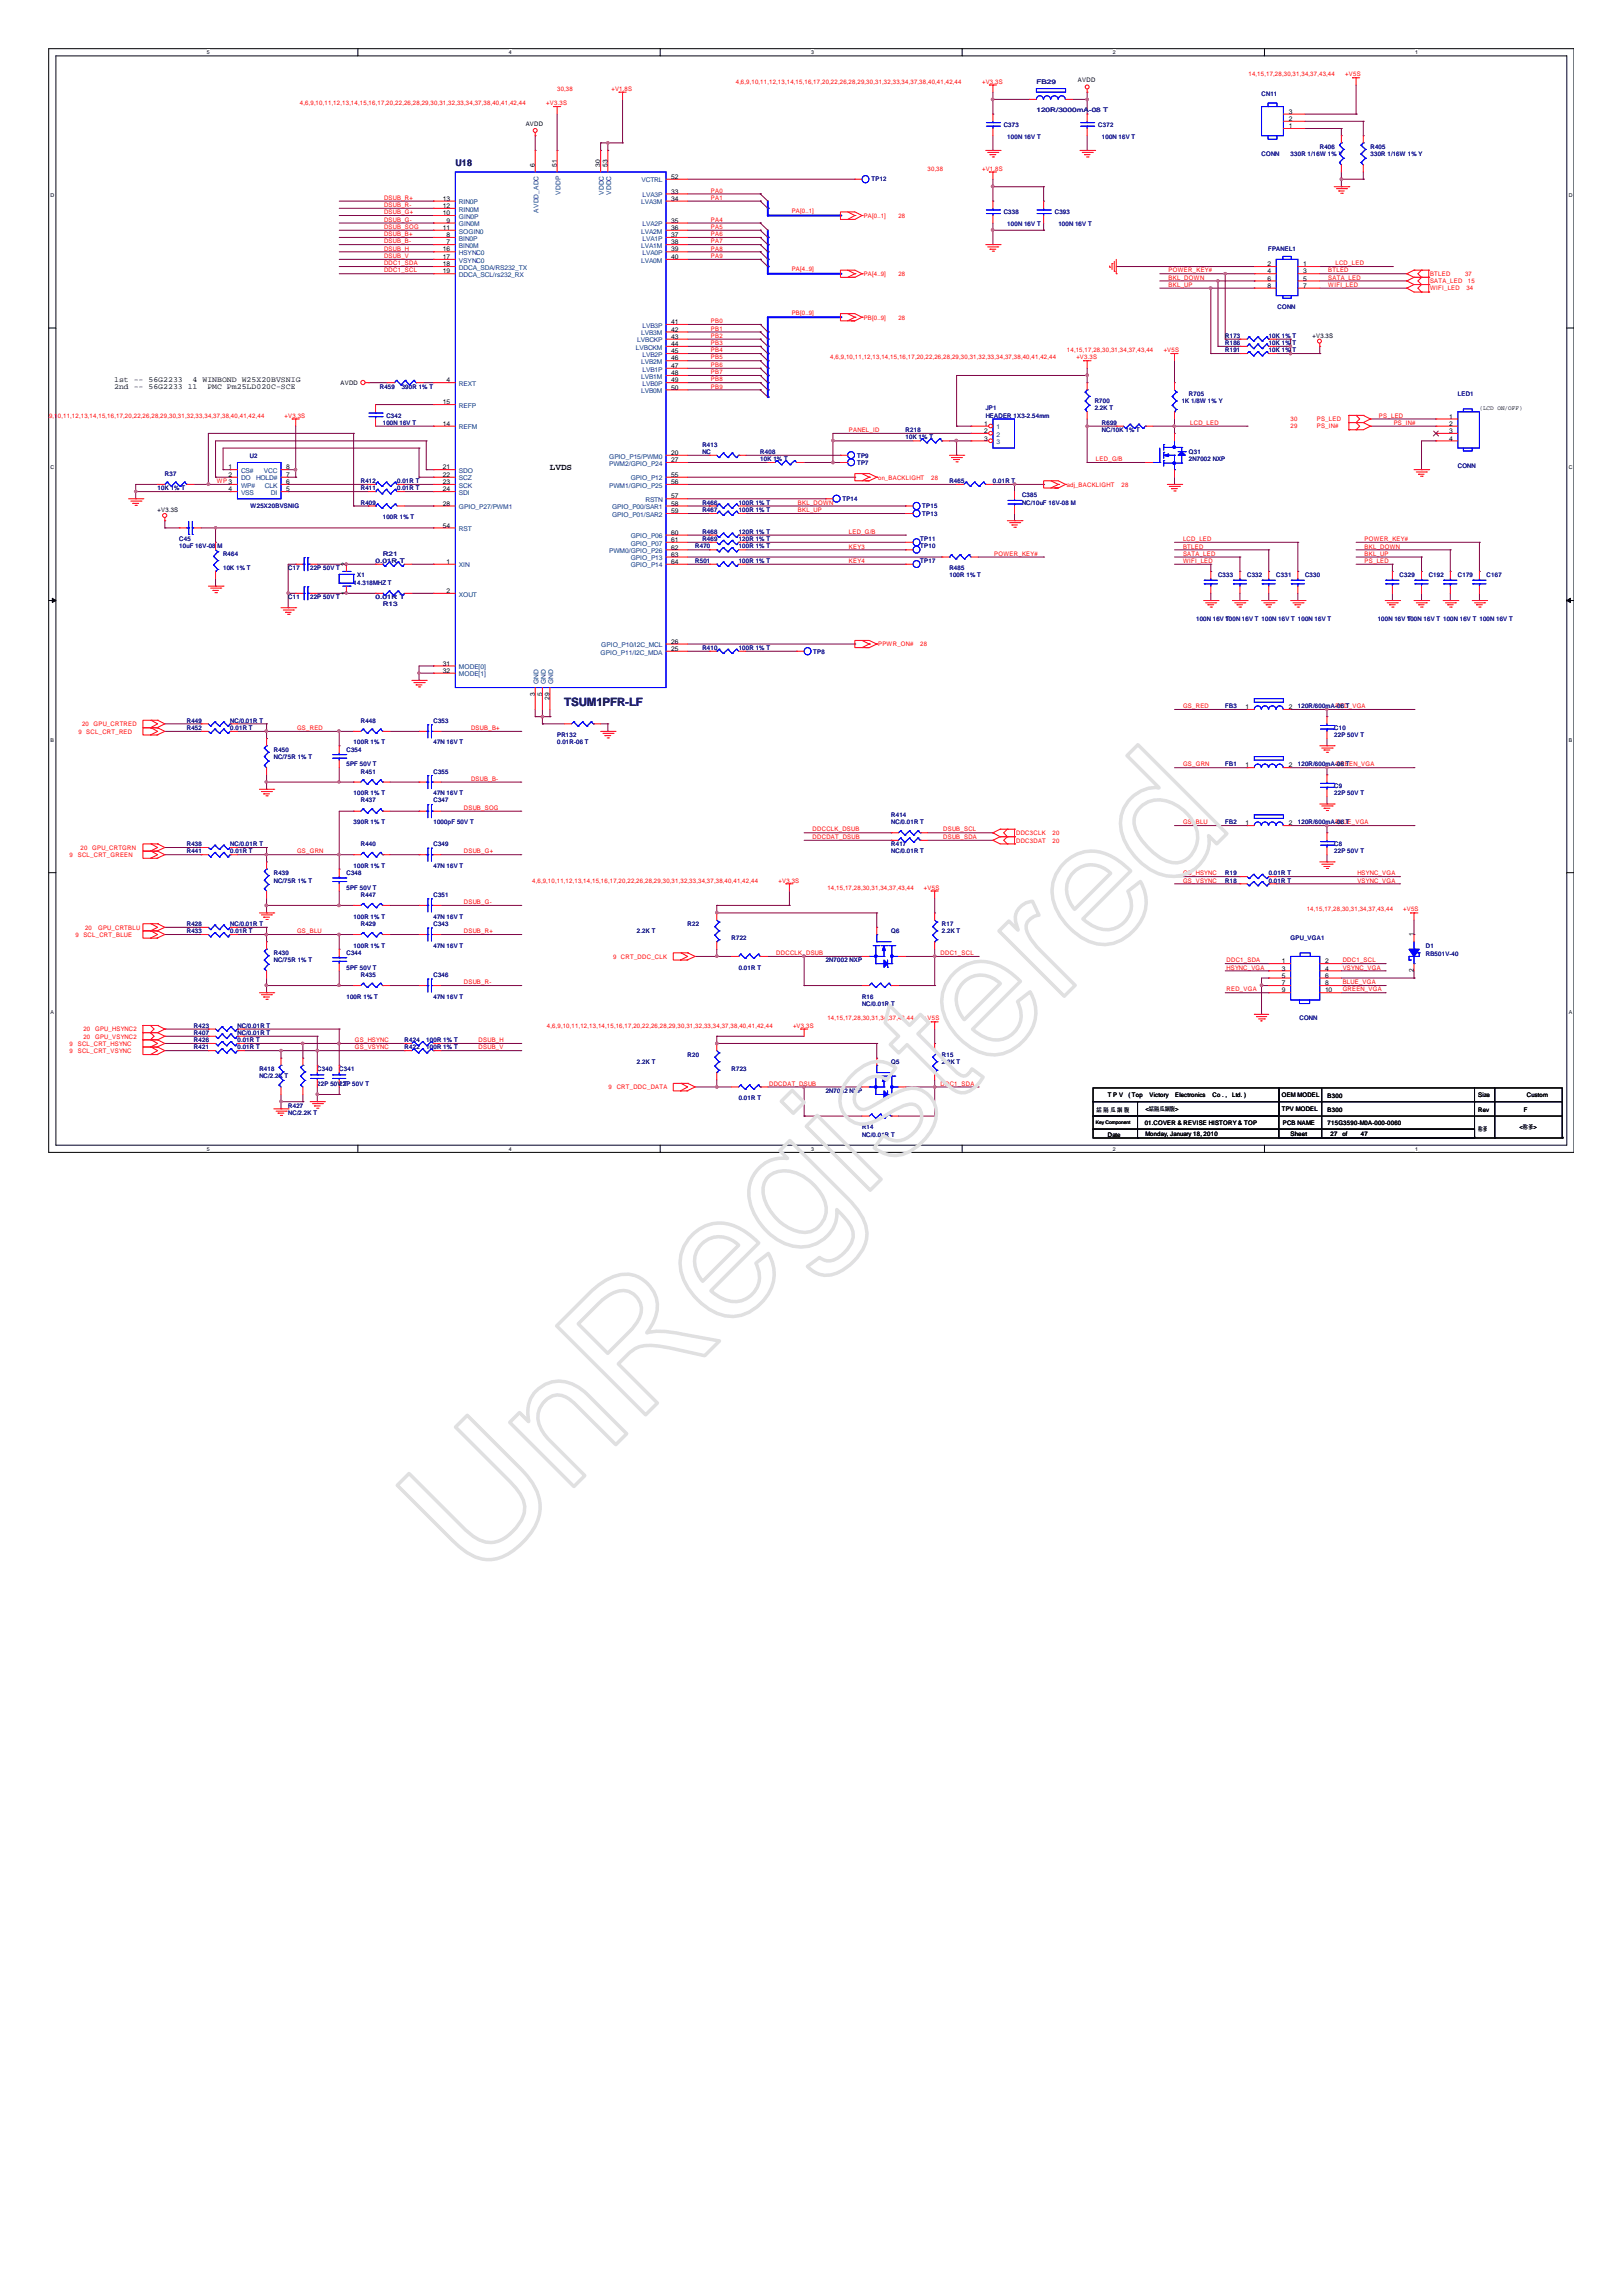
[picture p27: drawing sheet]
<svg xmlns="http://www.w3.org/2000/svg" width="210mm" height="297mm" viewBox="0 0 210 297" stroke-linecap="round" stroke-linejoin="round" font-family="sans-serif">
<defs><g id="words">
<text font-size="22.7" fill="#e0e0e0" x="61.6" y="205" transform="rotate(-45 61.6 205)">UnRegistered</text>
<text font-size="1.5" fill="#000080" x="73" y="91.3">TSUM1PFR-LF</text>
<text font-size="1.2" fill="#000080" x="58.9" y="21.5">U18</text>
<text font-size="1.2" x="71.2" y="60.8">LVDS</text>
<g font-size="1">
<text x="14.8" y="50.4">2nd -- 56G2233 11</text>
<text x="14.8" y="49.4">1st -- 56G2233</text>
<text x="24.9" y="49.4">4 WINBOND W25X20BVSNIG</text>
<text x="26.8" y="50.4">PMC Pm25LD020C-SCE</text>
</g>
<g font-size=".8" fill="#f00">
<text x="72.1" y="11.8">30,38</text>
<text x="79.1" y="11.8">+V1.8S</text>
<text x="95.2" y="10.8">4,6,9,10,11,12,13,14,15,16,17,20,22,26,28,29,30,31,32,33,34,37,38,40,41,42,44</text>
<text x="127.1" y="10.8">+V3.3S</text>
<text x="161.5" y="9.9">14,15,17,28,30,31,34,37,43,44</text>
<text x="174.1" y="9.9">+V5S</text>
<text x="38.8" y="13.6">4,6,9,10,11,12,13,14,15,16,17,20,22,26,28,29,30,31,32,33,34,37,38,40,41,42,44</text>
<text x="70.7" y="13.6">+V3.3S</text>
<text x="120" y="22.1">30,38</text>
<text x="127.1" y="22.1">+V1.8S</text>
<text x="49.7" y="26.8">DSUB_R-</text>
<text x="49.7" y="27.7">DSUB_G+</text>
<text x="49.7" y="28.7">DSUB_G-</text>
<text x="49.7" y="25.9">DSUB_R+</text>
<text x="49.7" y="29.6">DSUB_SOG</text>
<text x="92" y="28.7">PA4</text>
<text x="92" y="29.6">PA5</text>
<text x="92" y="25.9">PA1</text>
<text x="92" y="24.9">PA0</text>
<text x="102.4" y="27.6">PA[0..1]</text>
<text x="111.8" y="28.2">PA[0..1]</text>
<text x="116.2" y="28.2">28</text>
<text x="49.7" y="30.6">DSUB_B+</text>
<text x="49.7" y="31.5">DSUB_B-</text>
<text x="49.7" y="32.4">DSUB_H</text>
<text x="49.7" y="33.4">DSUB_V</text>
<text x="49.7" y="34.3">DDC1_SDA</text>
<text x="49.7" y="35.3">DDC1_SCL</text>
<text x="92" y="32.4">PA8</text>
<text x="92" y="30.6">PA6</text>
<text x="92" y="33.4">PA9</text>
<text x="92" y="31.5">PA7</text>
<text x="102.4" y="35.1">PA[4..9]</text>
<text x="111.8" y="35.7">PA[4..9]</text>
<text x="116.2" y="35.7">28</text>
<text x="151.2" y="35.3">POWER_KEY#</text>
<text x="171.9" y="35.3">BTLED</text>
<text x="172.8" y="34.3">LCD_LED</text>
<text x="185" y="35.7">BTLED</text>
<text x="189.6" y="35.7">37</text>
<text x="92" y="41.8">PB0</text>
<text x="102.4" y="40.8">PB[0..9]</text>
<text x="111.8" y="41.4">PB[0..9]</text>
<text x="116.2" y="41.4">28</text>
<text x="151.2" y="37.1">BKL_UP</text>
<text x="151.2" y="36.2">BKL_DOWN</text>
<text x="171.9" y="36.2">SATA_LED</text>
<text x="171.9" y="37.1">WIFI_LED</text>
<text x="185" y="36.7">SATA_LED</text>
<text x="185" y="37.6">WIFI_LED</text>
<text x="189.7" y="37.6">34</text>
<text x="189.9" y="36.7">15</text>
<text x="92" y="47.5">PB6</text>
<text x="92" y="45.6">PB4</text>
<text x="92" y="46.5">PB5</text>
<text x="92" y="42.8">PB1</text>
<text x="92" y="43.7">PB2</text>
<text x="92" y="44.7">PB3</text>
<text x="107.4" y="46.5">4,6,9,10,11,12,13,14,15,16,17,20,22,26,28,29,30,31,32,33,34,37,38,40,41,42,44</text>
<text x="138" y="45.6">14,15,17,28,30,31,34,37,43,44</text>
<text x="139.3" y="46.5">+V3.3S</text>
<text x="150.6" y="45.6">+V5S</text>
<text x="92" y="49.4">PB8</text>
<text x="92" y="50.3">PB9</text>
<text x="92" y="48.4">PB7</text>
<text x="5" y="54.1">4,6,9,10,11,12,13,14,15,16,17,20,22,26,28,29,30,31,32,33,34,37,38,40,41,42,44</text>
<text x="36.8" y="54.1">+V3.3S</text>
<text x="109.8" y="55.9">PANEL_ID</text>
<text x="141.8" y="59.7">LED_G/B</text>
<text x="154" y="55">LCD_LED</text>
<text x="167" y="54.5">30</text>
<text x="167" y="55.4">29</text>
<text x="170.4" y="54.5">PS_LED</text>
<text x="170.4" y="55.4">PS_IN#</text>
<text x="178.4" y="54.1">PS_LED</text>
<text x="180.3" y="55">PS_IN#</text>
<text x="28.1" y="62.5">WP 3</text>
<text x="103.2" y="65.3">BKL_DOWN</text>
<text x="113.6" y="62.1">on_BACKLIGHT</text>
<text x="120.5" y="62.1">28</text>
<text x="138" y="63">adj_BACKLIGHT</text>
<text x="145.1" y="63">28</text>
<text x="103.2" y="66.3">BKL_UP</text>
<text x="109.8" y="69.1">LED_G/B</text>
<text x="109.8" y="71">KEY3</text>
<text x="128.6" y="71.9">POWER_KEY#</text>
<text x="153.1" y="70">LCD_LED</text>
<text x="153.1" y="71.9">SATA_LED</text>
<text x="153.1" y="71">BTLED</text>
<text x="176.6" y="70">POWER_KEY#</text>
<text x="176.6" y="71">BKL_DOWN</text>
<text x="176.6" y="71.9">BKL_UP</text>
<text x="109.8" y="72.8">KEY4</text>
<text x="153.1" y="72.8">WIFI_LED</text>
<text x="176.6" y="72.8">PS_LED</text>
<text x="113.6" y="83.6">PPWR_ON#</text>
<text x="119.1" y="83.6">28</text>
<text x="10.2" y="94.9">9</text>
<text x="10.6" y="94">20</text>
<text x="11.2" y="94.9">SCL_CRT_RED</text>
<text x="12.1" y="94">GPU_CRTRED</text>
<text x="38.4" y="94.5">GS_RED</text>
<text x="61" y="94.5">DSUB_B+</text>
<text x="153.1" y="91.6">GS_RED</text>
<text x="172.8" y="91.6">RED_VGA</text>
<text x="61" y="101">DSUB_B-</text>
<text x="153.1" y="99.2">GS_GRN</text>
<text x="172.8" y="99.2">GREEN_VGA</text>
<text x="60" y="104.8">DSUB_SOG</text>
<text x="105.1" y="107.6">DDCCLK_DSUB</text>
<text x="122" y="107.6">DSUB_SCL</text>
<text x="153.1" y="106.7">GS_BLU</text>
<text x="172.8" y="106.7">BLUE_VGA</text>
<text x="9" y="110.9">9</text>
<text x="10.1" y="110.9">SCL_CRT_GREEN</text>
<text x="10.4" y="110">20</text>
<text x="11.9" y="110">GPU_CRTGRN</text>
<text x="38.4" y="110.4">GS_GRN</text>
<text x="60" y="110.4">DSUB_G+</text>
<text x="105.1" y="108.6">DDCDAT_DSUB</text>
<text x="122" y="108.6">DSUB_SDA</text>
<text x="131.5" y="108.1">DDC3CLK</text>
<text x="131.5" y="109">DDC3DAT</text>
<text x="136.2" y="108.1">20</text>
<text x="136.2" y="109">20</text>
<text x="153.1" y="113.3">GS_HSYNC</text>
<text x="175.6" y="113.3">HSYNC_VGA</text>
<text x="60" y="117">DSUB_G-</text>
<text x="68.9" y="114.2">4,6,9,10,11,12,13,14,15,16,17,20,22,26,28,29,30,31,32,33,34,37,38,40,41,42,44</text>
<text x="100.7" y="114.2">+V3.3S</text>
<text x="107.1" y="115.1">14,15,17,28,30,31,34,37,43,44</text>
<text x="119.5" y="115.1">+V5S</text>
<text x="153.1" y="114.2">GS_VSYNC</text>
<text x="169.1" y="117.9">14,15,17,28,30,31,34,37,43,44</text>
<text x="175.6" y="114.2">VSYNC_VGA</text>
<text x="181.6" y="117.9">+V5S</text>
<text x="9.8" y="121.2">9</text>
<text x="10.8" y="121.2">SCL_CRT_BLUE</text>
<text x="11" y="120.3">20</text>
<text x="12.7" y="120.3">GPU_CRTBLU</text>
<text x="38.4" y="120.8">GS_BLU</text>
<text x="60" y="120.8">DSUB_R+</text>
<text x="79.3" y="124.1">9</text>
<text x="80.3" y="124.1">CRT_DDC_CLK</text>
<text x="100.4" y="123.6">DDCCLK_DSUB</text>
<text x="121.7" y="123.6">DDC1_SCL</text>
<text x="158.7" y="124.5">DDC1_SDA</text>
<text x="158.7" y="125.5">HSYNC_VGA</text>
<text x="173.7" y="125.5">VSYNC_VGA</text>
<text x="173.7" y="124.5">DDC1_SCL</text>
<text x="60" y="127.4">DSUB_R-</text>
<text x="158.7" y="128.3">RED_VGA</text>
<text x="173.7" y="128.3">GREEN_VGA</text>
<text x="173.7" y="127.4">BLUE_VGA</text>
<text x="9" y="135.3">9</text>
<text x="9" y="136.3">9</text>
<text x="10.1" y="135.3">SCL_CRT_HSYNC</text>
<text x="10.1" y="136.3">SCL_CRT_VSYNC</text>
<text x="10.8" y="133.5">20</text>
<text x="10.8" y="134.4">20</text>
<text x="12.3" y="133.5">GPU_HSYNC2</text>
<text x="12.3" y="134.4">GPU_VSYNC2</text>
<text x="45.9" y="135.8">GS_VSYNC</text>
<text x="45.9" y="134.9">GS_HSYNC</text>
<text x="61.9" y="135.8">DSUB_V</text>
<text x="61.9" y="134.9">DSUB_H</text>
<text x="70.8" y="133">4,6,9,10,11,12,13,14,15,16,17,20,22,26,28,29,30,31,32,33,34,37,38,40,41,42,44</text>
<text x="102.6" y="133">+V3.3S</text>
<text x="107.1" y="132">14,15,17,28,30,31,34,37,43,44</text>
<text x="119.5" y="132">+V5S</text>
<text x="78.7" y="141">9</text>
<text x="79.8" y="141">CRT_DDC_DATA</text>
<text x="99.5" y="140.5">DDCDAT_DSUB</text>
<text x="121.7" y="140.5">DDC1_SDA</text>
</g>
<g font-size=".8" fill="#000080">
<text x="134.1" y="10.8">FB29</text>
<text x="129.9" y="16.5">C373</text>
<text x="130.3" y="17.9">100N 16V T</text>
<text x="134.1" y="14.6">120R/3000mA-08 T</text>
<text x="142.1" y="16.5">C372</text>
<text x="142.6" y="17.9">100N 16V T</text>
<text x="163.2" y="12.4">CN11</text>
<text x="112.8" y="23.5">TP12</text>
<text x="163.2" y="20.2">CONN</text>
<text x="167" y="20.2">330R 1/16W 1% Y</text>
<text x="170.8" y="19.3">R406</text>
<text x="177.3" y="19.3">R405</text>
<text x="177.3" y="20.2">330R 1/16W 1% Y</text>
<text x="129.9" y="27.7">C338</text>
<text x="130.3" y="29.2">100N 16V T</text>
<text x="136.5" y="27.7">C393</text>
<text x="136.9" y="29.2">100N 16V T</text>
<text x="164.1" y="32.4">FPANEL1</text>
<text x="165.3" y="40">CONN</text>
<text x="158.5" y="43.7">R173</text>
<text x="158.5" y="45.6">R191</text>
<text x="158.5" y="44.7">R186</text>
<text x="164.2" y="43.7">10K 1% T</text>
<text x="164.2" y="45.6">10K 1% T</text>
<text x="164.2" y="44.7">10K 1% T</text>
<text x="49.1" y="50.3">R459</text>
<text x="52" y="50.3">390R 1% T</text>
<text x="127.5" y="53.1">JP1</text>
<text x="141.6" y="52.1">R700</text>
<text x="141.6" y="53.1">2.2K T</text>
<text x="152.9" y="52.1">1K 1/8W 1% Y</text>
<text x="153.8" y="51.2">R705</text>
<text x="188.6" y="51.2">LED1</text>
<text x="32.3" y="59.3">U2</text>
<text x="49.5" y="55">100N 16V T</text>
<text x="50" y="54.1">C342</text>
<text x="90.9" y="57.8">R413</text>
<text x="90.9" y="58.8">NC</text>
<text x="98.4" y="58.8">R408</text>
<text x="98.4" y="59.7">10K 1% T</text>
<text x="110.9" y="59.2">TP9</text>
<text x="117.2" y="55.9">R218</text>
<text x="117.2" y="56.8">10K 1% T</text>
<text x="127.5" y="54.1">HEADER 1X3-2.54mm</text>
<text x="142.6" y="55">R699</text>
<text x="142.6" y="55.9">NC/10K 1% T</text>
<text x="153.8" y="58.8">Q31</text>
<text x="153.8" y="59.7">2N7002 NXP</text>
<text x="20.4" y="63.5">10K 1% T</text>
<text x="21.3" y="61.5">R37</text>
<text x="32.4" y="65.7">W25X20BVSNIG</text>
<text x="46.7" y="62.5">R412</text>
<text x="46.7" y="63.5">R411</text>
<text x="46.7" y="65.3">R409</text>
<text x="51.4" y="62.5">0.01R T</text>
<text x="51.4" y="63.5">0.01R T</text>
<text x="90.9" y="65.3">R466</text>
<text x="95.6" y="65.3">100R 1% T</text>
<text x="109" y="64.8">TP14</text>
<text x="110.9" y="60.1">TP7</text>
<text x="119.3" y="65.8">TP15</text>
<text x="122.8" y="62.5">R465</text>
<text x="128.5" y="62.5">0.01R T</text>
<text x="132.2" y="64.4">C385</text>
<text x="132.2" y="65.3">NC/10uF 16V-08 M</text>
<text x="188.6" y="60.6">CONN</text>
<text x="23.2" y="70">C45</text>
<text x="23.2" y="70.9">10uF 16V-08 M</text>
<text x="28.9" y="71.9">R464</text>
<text x="49.5" y="67.2">100R 1% T</text>
<text x="49.5" y="71.9">R21</text>
<text x="90" y="70.9">R470</text>
<text x="90.9" y="69.1">R468</text>
<text x="90.9" y="70">R469</text>
<text x="90.9" y="66.2">R467</text>
<text x="95.6" y="69.1">120R 1% T</text>
<text x="95.6" y="70">120R 1% T</text>
<text x="95.6" y="66.2">100R 1% T</text>
<text x="95.6" y="70.9">100R 1% T</text>
<text x="119.1" y="70">TP11</text>
<text x="119.1" y="70.9">TP10</text>
<text x="119.3" y="66.8">TP13</text>
<text x="28.9" y="73.8">10K 1% T</text>
<text x="37.3" y="73.8">C17</text>
<text x="37.3" y="77.5">C11</text>
<text x="40.1" y="73.8">22P 50V T</text>
<text x="40.1" y="77.5">22P 50V T</text>
<text x="45.8" y="75.6">14.318MHZ T</text>
<text x="46.2" y="74.7">X1</text>
<text x="48.6" y="77.5">0.01R T</text>
<text x="48.6" y="72.8">0.01R T</text>
<text x="90" y="72.8">R501</text>
<text x="95.6" y="72.8">100R 1% T</text>
<text x="119.1" y="72.8">TP17</text>
<text x="122.8" y="73.8">R485</text>
<text x="122.8" y="74.7">100R 1% T</text>
<text x="157.6" y="74.7">C333</text>
<text x="161.4" y="74.7">C332</text>
<text x="165.1" y="74.7">C331</text>
<text x="168.9" y="74.7">C330</text>
<text x="181.1" y="74.7">C329</text>
<text x="184.9" y="74.7">C192</text>
<text x="188.6" y="74.7">C179</text>
<text x="192.4" y="74.7">C167</text>
<text x="49.5" y="78.5">R13</text>
<text x="154.8" y="80.3">100N 16V T</text>
<text x="158.5" y="80.3">100N 16V T 100N 16V T 100N 16V T</text>
<text x="178.3" y="80.3">100N 16V T</text>
<text x="182" y="80.3">100N 16V T 100N 16V T 100N 16V T</text>
<text x="90.9" y="84.1">R410</text>
<text x="95.6" y="84.1">100R 1% T</text>
<text x="105.2" y="84.6">TP8</text>
<text x="24.2" y="94.4">R452</text>
<text x="24.2" y="93.5">R449</text>
<text x="29.8" y="94.4">0.01R T</text>
<text x="29.8" y="93.5">NC/0.01R T</text>
<text x="46.7" y="93.5">R448</text>
<text x="56.1" y="93.5">C353</text>
<text x="72.1" y="95.4">PR132</text>
<text x="158.5" y="91.6">FB3</text>
<text x="167.9" y="91.6">120R/600mA-06 T</text>
<text x="172.6" y="94.4">C10</text>
<text x="172.6" y="95.4">22P 50V T</text>
<text x="35.4" y="97.3">R450</text>
<text x="35.4" y="98.2">NC/75R 1% T</text>
<text x="44.8" y="97.3">C354</text>
<text x="44.8" y="99.1">5PF 50V T</text>
<text x="45.8" y="96.3">100R 1% T</text>
<text x="46.7" y="100.1">R451</text>
<text x="56.1" y="100.1">C355</text>
<text x="56.1" y="96.3">47N 16V T</text>
<text x="72.1" y="96.3">0.01R-06 T</text>
<text x="158.5" y="99.1">FB1</text>
<text x="167.9" y="99.1">120R/600mA-06 T</text>
<text x="172.6" y="102">C9</text>
<text x="45.8" y="102.9">100R 1% T</text>
<text x="45.8" y="106.7">390R 1% T</text>
<text x="46.7" y="103.8">R437</text>
<text x="56.1" y="102.9">47N 16V T</text>
<text x="56.1" y="103.8">C347</text>
<text x="56.1" y="106.7">1000pF 50V T</text>
<text x="115.3" y="105.7">R414</text>
<text x="115.3" y="106.7">NC/0.01R T</text>
<text x="158.5" y="106.7">FB2</text>
<text x="167.9" y="106.7">120R/600mA-06 T</text>
<text x="172.6" y="102.9">22P 50V T</text>
<text x="24.2" y="110.4">R441</text>
<text x="24.2" y="109.5">R438</text>
<text x="29.8" y="110.4">0.01R T</text>
<text x="29.8" y="109.5">NC/0.01R T</text>
<text x="35.4" y="113.2">R439</text>
<text x="44.8" y="113.2">C348</text>
<text x="45.8" y="112.3">100R 1% T</text>
<text x="46.7" y="109.5">R440</text>
<text x="56.1" y="109.5">C349</text>
<text x="56.1" y="112.3">47N 16V T</text>
<text x="115.3" y="109.5">R417</text>
<text x="115.3" y="110.4">NC/0.01R T</text>
<text x="158.5" y="113.2">R19</text>
<text x="164.2" y="113.2">0.01R T</text>
<text x="172.6" y="109.5">C8</text>
<text x="172.6" y="110.4">22P 50V T</text>
<text x="24.2" y="119.8">R428</text>
<text x="29.8" y="119.8">NC/0.01R T</text>
<text x="35.4" y="114.2">NC/75R 1% T</text>
<text x="44.8" y="115.1">5PF 50V T</text>
<text x="45.8" y="118.9">100R 1% T</text>
<text x="46.7" y="119.8">R429</text>
<text x="46.7" y="116.1">R447</text>
<text x="56.1" y="119.8">C343</text>
<text x="56.1" y="116.1">C351</text>
<text x="56.1" y="118.9">47N 16V T</text>
<text x="89" y="119.8">R22</text>
<text x="121.9" y="119.8">R17</text>
<text x="158.5" y="114.2">R18</text>
<text x="164.2" y="114.2">0.01R T</text>
<text x="24.2" y="120.8">R433</text>
<text x="29.8" y="120.8">0.01R T</text>
<text x="35.4" y="123.6">R430</text>
<text x="35.4" y="124.5">NC/75R 1% T</text>
<text x="44.8" y="123.6">C344</text>
<text x="44.8" y="125.5">5PF 50V T</text>
<text x="45.8" y="122.6">100R 1% T</text>
<text x="56.1" y="122.6">47N 16V T</text>
<text x="82.4" y="120.8">2.2K T</text>
<text x="94.6" y="121.7">R722</text>
<text x="95.6" y="125.5">0.01R T</text>
<text x="106.8" y="124.5">2N7002 NXP</text>
<text x="115.3" y="120.8">Q6</text>
<text x="121.9" y="120.8">2.2K T</text>
<text x="167" y="121.7">GPU_VGA1</text>
<text x="184.5" y="122.6">D1</text>
<text x="184.5" y="123.8">RB501V-40</text>
<text x="44.8" y="129.2">100R 1% T</text>
<text x="46.7" y="126.4">R435</text>
<text x="56.1" y="126.4">C346</text>
<text x="56.1" y="129.2">47N 16V T</text>
<text x="111.5" y="129.2">R16</text>
<text x="111.5" y="130.2">NC/0.01R T</text>
<text x="25.1" y="135.8">R421</text>
<text x="25.1" y="134.9">R426</text>
<text x="25.1" y="133.9">R407</text>
<text x="25.1" y="133">R423</text>
<text x="30.7" y="135.8">0.01R T</text>
<text x="30.7" y="134.9">0.01R T</text>
<text x="30.7" y="133.9">NC/0.01R T</text>
<text x="30.7" y="133">NC/0.01R T</text>
<text x="52.4" y="135.8">R422</text>
<text x="52.4" y="134.9">R424</text>
<text x="55.2" y="135.8">100R 1% T</text>
<text x="55.2" y="134.9">100R 1% T</text>
<text x="82.4" y="137.7">2.2K T</text>
<text x="89" y="136.7">R20</text>
<text x="115.3" y="137.7">Q5</text>
<text x="121.9" y="136.7">R15</text>
<text x="121.9" y="137.7">2.2K T</text>
<text x="168.1" y="132">CONN</text>
<text x="33.6" y="138.6">R418</text>
<text x="33.6" y="139.6">NC/2.2K T</text>
<text x="37.3" y="143.3">R427</text>
<text x="41.1" y="138.6">C340</text>
<text x="41.1" y="140.5">22P 50V T</text>
<text x="43.9" y="138.6">C341</text>
<text x="43.9" y="140.5">22P 50V T</text>
<text x="94.6" y="138.6">R723</text>
<text x="95.6" y="142.4">0.01R T</text>
<text x="106.8" y="141.4">2N7002 NXP</text>
<text x="37.3" y="144.3">NC/2.2K T</text>
<text x="111.5" y="146.1">R14</text>
<text x="111.5" y="147.1">NC/0.01R T</text>
</g>
<g font-size=".8">
<text x="139.5" y="10.6">AVDD</text>
<text x="68" y="16.2">AVDD</text>
<text x="166.7" y="16.6">1</text>
<text x="166.7" y="15.7">2</text>
<text x="166.7" y="14.7">3</text>
<text x="69.2" y="21.6" transform="rotate(-90 69.2 21.6)">6</text>
<text x="72" y="21.6" transform="rotate(-90 72 21.6)">51</text>
<text x="77.7" y="21.6" transform="rotate(-90 77.7 21.6)">30</text>
<text x="78.6" y="21.6" transform="rotate(-90 78.6 21.6)">53</text>
<text x="86.9" y="23.1">52</text>
<text x="57.3" y="26">13</text>
<text x="57.3" y="27.8">10</text>
<text x="57.3" y="29.8">11</text>
<text x="57.3" y="26.9">12</text>
<text x="57.8" y="28.8">9</text>
<text x="86.9" y="28.8">35</text>
<text x="86.9" y="29.8">36</text>
<text x="86.9" y="26">34</text>
<text x="86.9" y="25.1">33</text>
<text x="57.3" y="32.5">16</text>
<text x="57.3" y="33.5">17</text>
<text x="57.3" y="34.5">18</text>
<text x="57.3" y="35.4">19</text>
<text x="57.8" y="30.7">8</text>
<text x="57.8" y="31.6">7</text>
<text x="86.9" y="30.7">37</text>
<text x="86.9" y="31.6">38</text>
<text x="86.9" y="32.5">39</text>
<text x="86.9" y="33.5">40</text>
<text x="164" y="34.5">2</text>
<text x="164" y="35.4">4</text>
<text x="168.6" y="34.5">1</text>
<text x="168.6" y="35.4">3</text>
<text x="86.9" y="41.9">41</text>
<text x="164" y="36.3">6</text>
<text x="164" y="37.2">8</text>
<text x="168.6" y="36.3">5</text>
<text x="168.6" y="37.2">7</text>
<text x="86.9" y="42.9">42</text>
<text x="86.9" y="43.8">43</text>
<text x="86.9" y="44.8">44</text>
<text x="86.9" y="45.7">45</text>
<text x="86.9" y="46.6">46</text>
<text x="86.9" y="47.6">47</text>
<text x="169.8" y="43.7">+V3.3S</text>
<text x="44.1" y="49.8">AVDD</text>
<text x="57.3" y="52.3">15</text>
<text x="57.8" y="49.5">4</text>
<text x="86.9" y="48.5">48</text>
<text x="86.9" y="49.5">49</text>
<text x="86.9" y="50.4">50</text>
<text x="191.4" y="53">(LCD ON/OFF)</text>
<text x="57.3" y="55.1">14</text>
<text x="86.9" y="59.8">27</text>
<text x="86.9" y="58.9">20</text>
<text x="127.3" y="55.1">1</text>
<text x="127.3" y="56">2</text>
<text x="127.3" y="57">3</text>
<text x="187.5" y="54.2">1</text>
<text x="187.5" y="55.1">2</text>
<text x="187.5" y="56">3</text>
<text x="187.5" y="57">4</text>
<text x="29.6" y="60.7">1</text>
<text x="29.6" y="61.7">2</text>
<text x="29.6" y="63.6">4</text>
<text x="37" y="63.6">5</text>
<text x="37" y="62.6">6</text>
<text x="37" y="61.7">7</text>
<text x="37" y="60.7">8</text>
<text x="57.3" y="60.7">21</text>
<text x="57.3" y="62.6">23</text>
<text x="57.3" y="61.7">22</text>
<text x="57.3" y="63.6">24</text>
<text x="57.3" y="65.4">28</text>
<text x="86.9" y="62.6">56</text>
<text x="86.9" y="61.7">55</text>
<text x="86.9" y="65.4">58</text>
<text x="86.9" y="64.5">57</text>
<text x="20.4" y="66.2">+V3.3S</text>
<text x="57.3" y="68.3">54</text>
<text x="86.9" y="71.1">62</text>
<text x="86.9" y="66.4">59</text>
<text x="86.9" y="69.2">60</text>
<text x="86.9" y="70.1">61</text>
<text x="44.8" y="77" transform="rotate(-90 44.8 77)">1</text>
<text x="44.8" y="73.3" transform="rotate(-90 44.8 73.3)">2</text>
<text x="57.8" y="73">1</text>
<text x="57.8" y="76.7">2</text>
<text x="86.9" y="72">63</text>
<text x="86.9" y="73">64</text>
<text x="86.9" y="83.3">26</text>
<text x="57.3" y="87.1">32</text>
<text x="57.3" y="86.1">31</text>
<text x="86.9" y="84.2">25</text>
<text x="69.2" y="90.1" transform="rotate(-90 69.2 90.1)">3</text>
<text x="70.1" y="90.1" transform="rotate(-90 70.1 90.1)">5</text>
<text x="71.1" y="90.6" transform="rotate(-90 71.1 90.6)">29</text>
<text x="161.2" y="91.8">1</text>
<text x="166.7" y="91.8">2</text>
<text x="161.2" y="99.3">1</text>
<text x="166.7" y="99.3">2</text>
<text x="161.2" y="106.8">1</text>
<text x="166.7" y="106.8">2</text>
<text x="165.9" y="124.7">1</text>
<text x="165.9" y="125.6">3</text>
<text x="171.4" y="124.7">2</text>
<text x="171.4" y="125.6">4</text>
<text x="182.9" y="125.8" transform="rotate(-90 182.9 125.8)">2</text>
<text x="182.9" y="121.2" transform="rotate(-90 182.9 121.2)">1</text>
<text x="165.9" y="126.5">5</text>
<text x="165.9" y="127.5">7</text>
<text x="165.9" y="128.4">9</text>
<text x="171.4" y="126.5">6</text>
<text x="171.4" y="127.5">8</text>
<text x="171.4" y="128.4">10</text>
<text x="141.9" y="143.9">絬 隔 瓜 絪 腹</text>
<text x="143.3" y="142">T P V</text>
<text x="146" y="142">( Top</text>
<text x="148.2" y="143.8">&lt;絬隔瓜絪腹&gt;</text>
<text x="148.8" y="142">Victory</text>
<text x="152.1" y="142">Electronics</text>
<text x="156.9" y="142">Co . ,</text>
<text x="159.4" y="142">Ltd. )</text>
<text x="165.9" y="142">OEM MODEL</text>
<text x="165.9" y="143.8">TPV MODEL</text>
<text x="171.8" y="143.9">B300</text>
<text x="171.8" y="142.1">B300</text>
<text x="191.3" y="142">Size</text>
<text x="191.3" y="143.9">Rev</text>
<text x="197.2" y="143.9">F</text>
<text x="197.6" y="141.9">Custom</text>
<text x="143.3" y="147.1">Date</text>
<text x="148.1" y="145.6">01.COVER &amp; REVISE HISTORY &amp; TOP</text>
<text x="148.2" y="147">Monday, January 18, 2010</text>
<text x="166" y="145.6">PCB NAME</text>
<text x="167" y="147">Sheet</text>
<text x="171.8" y="145.6">715G3590-M0A-000-0060</text>
<text x="172.2" y="147">27</text>
<text x="173.7" y="147">of</text>
<text x="176.1" y="147">47</text>
<text x="191.3" y="146.3">称爹</text>
<text x="196.6" y="146.1">&lt;称爹&gt;</text>
</g>
<g font-size=".8" fill="#004080">
<text x="83" y="23.6">VCTRL</text>
<text x="59.4" y="26.5">RIN0P</text>
<text x="59.4" y="28.3">GIN0P</text>
<text x="59.4" y="27.4">RIN0M</text>
<text x="59.4" y="29.3">GIN0M</text>
<text x="69.7" y="27.5" transform="rotate(-90 69.7 27.5)">AVDD_ADC</text>
<text x="72.5" y="25.2" transform="rotate(-90 72.5 25.2)">VDDP</text>
<text x="78.1" y="25.2" transform="rotate(-90 78.1 25.2)">VDDC</text>
<text x="79.1" y="25.2" transform="rotate(-90 79.1 25.2)">VDDC</text>
<text x="83" y="26.5">LVA3M</text>
<text x="83.1" y="29.3">LVA2P</text>
<text x="83.1" y="25.5">LVA3P</text>
<text x="59.4" y="30.2">SOGIN0</text>
<text x="59.4" y="31.1">BIN0P</text>
<text x="59.4" y="32.1">BIN0M</text>
<text x="59.4" y="33">HSYNC0</text>
<text x="59.4" y="34">VSYNC0</text>
<text x="59.4" y="34.9">DDCA_SDA/RS232_TX</text>
<text x="59.4" y="35.8">DDCA_SCL/rs232_RX</text>
<text x="83" y="30.2">LVA2M</text>
<text x="83" y="32.1">LVA1M</text>
<text x="83" y="34">LVA0M</text>
<text x="83.1" y="31.1">LVA1P</text>
<text x="83.1" y="33">LVA0P</text>
<text x="82.3" y="45.2">LVBCKM</text>
<text x="82.5" y="44.3">LVBCKP</text>
<text x="83" y="43.4">LVB3M</text>
<text x="83" y="47.1">LVB2M</text>
<text x="83.1" y="42.4">LVB3P</text>
<text x="83.1" y="46.2">LVB2P</text>
<text x="59.4" y="49.9">REXT</text>
<text x="59.4" y="52.8">REFP</text>
<text x="83" y="49">LVB1M</text>
<text x="83" y="50.9">LVB0M</text>
<text x="83.1" y="48.1">LVB1P</text>
<text x="83.1" y="49.9">LVB0P</text>
<text x="59.4" y="55.6">REFM</text>
<text x="78.8" y="59.3">GPIO_P15/PWM0</text>
<text x="128.9" y="55.6">1</text>
<text x="128.9" y="56.5">2</text>
<text x="128.9" y="57.5">3</text>
<text x="31.2" y="61.2">CS#</text>
<text x="31.2" y="62.2">DO</text>
<text x="31.2" y="63.1">WP#</text>
<text x="31.2" y="64">VSS</text>
<text x="33.1" y="62.2">HOLD#</text>
<text x="34.2" y="61.2">VCC</text>
<text x="34.3" y="63.1">CLK</text>
<text x="35" y="64">DI</text>
<text x="59.4" y="61.2">SDO</text>
<text x="59.4" y="63.1">SCK</text>
<text x="59.4" y="62.2">SCZ</text>
<text x="59.4" y="64">SDI</text>
<text x="59.4" y="65.9">GPIO_P27/PWM1</text>
<text x="78.8" y="60.3">PWM2/GPIO_P24</text>
<text x="78.8" y="63.1">PWM1/GPIO_P25</text>
<text x="79.2" y="65.9">GPIO_P00/SAR1</text>
<text x="81.6" y="62.2">GPIO_P12</text>
<text x="83.5" y="65">RSTN</text>
<text x="59.4" y="68.7">RST</text>
<text x="78.8" y="71.6">PWM0/GPIO_P26</text>
<text x="79.2" y="66.9">GPIO_P01/SAR2</text>
<text x="81.6" y="69.7">GPIO_P06</text>
<text x="81.6" y="70.6">GPIO_P07</text>
<text x="59.4" y="73.4">XIN</text>
<text x="59.4" y="77.2">XOUT</text>
<text x="81.6" y="72.5">GPIO_P13</text>
<text x="81.6" y="73.4">GPIO_P14</text>
<text x="77.8" y="83.8">GPIO_P10/I2C_MCL</text>
<text x="59.4" y="87.5">MODE[1]</text>
<text x="59.4" y="86.6">MODE[0]</text>
<text x="69.7" y="88.5" transform="rotate(-90 69.7 88.5)">GND</text>
<text x="70.6" y="88.5" transform="rotate(-90 70.6 88.5)">GND</text>
<text x="71.6" y="88.5" transform="rotate(-90 71.6 88.5)">GND</text>
<text x="77.7" y="84.7">GPIO_P11/I2C_MDA</text>
</g>
<g font-size=".7">
<text x="26.7" y="7">5</text>
<text x="65.8" y="7">4</text>
<text x="104.9" y="7">3</text>
<text x="144" y="7">2</text>
<text x="183.1" y="7">1</text>
<text x="6.6" y="25.5">D</text>
<text x="203" y="25.5">D</text>
<text x="6.6" y="60.7">C</text>
<text x="203" y="60.7">C</text>
<text x="6.6" y="96">B</text>
<text x="203" y="96">B</text>
<text x="6.6" y="131.2">A</text>
<text x="203" y="131.2">A</text>
<text x="26.7" y="148.9">5</text>
<text x="65.8" y="148.9">4</text>
<text x="104.9" y="148.9">3</text>
<text x="144" y="148.9">2</text>
<text x="183.1" y="148.9">1</text>
</g>
<text font-size=".6" x="141.8" y="145.4">Key Component</text>
</g></defs>
<path d="M6.3 6.3h197.4v142.8h-197.4zM7.2 7.2h195.5v141h-195.5z" fill="none" stroke="#000" stroke-width=".13"/>
<g fill="#fff">
<path d="M26.7 6.4h.4v.7h-.4z"/>
<path d="M26.7 148.3h.4v.7h-.4z"/>
</g>
<path d="M46.3 6.3v.9M46.3 148.2v.9" fill="none" stroke="#000" stroke-width=".13"/>
<g fill="#fff">
<path d="M65.8 6.4h.4v.7h-.4z"/>
<path d="M65.8 148.3h.4v.7h-.4z"/>
</g>
<path d="M85.4 6.3v.9M85.4 148.2v.9" fill="none" stroke="#000" stroke-width=".13"/>
<g fill="#fff">
<path d="M104.9 6.4h.4v.7h-.4z"/>
<path d="M104.9 148.3h.4v.7h-.4z"/>
</g>
<path d="M124.5 6.3v.9M124.5 148.2v.9" fill="none" stroke="#000" stroke-width=".13"/>
<g fill="#fff">
<path d="M144 6.4h.4v.7h-.4z"/>
<path d="M144 148.3h.4v.7h-.4z"/>
</g>
<path d="M163.6 6.3v.9M163.6 148.2v.9" fill="none" stroke="#000" stroke-width=".13"/>
<g fill="#fff">
<path d="M183.1 6.4h.4v.7h-.4z"/>
<path d="M183.1 148.3h.4v.7h-.4z"/>
<path d="M6.6 24.8h.5v.8h-.5z"/>
<path d="M203 24.8h.5v.8h-.5z"/>
<path d="M6.6 60.1h.5v.7h-.5z"/>
<path d="M203 60.1h.5v.7h-.5z"/>
</g>
<path d="M6.3 42.5h.9M202.7 42.5h1" fill="none" stroke="#000" stroke-width=".13"/>
<g fill="#fff">
<path d="M6.6 95.3h.4v.8h-.4z"/>
<path d="M203 95.3h.4v.8h-.4z"/>
</g>
<path d="M6.3 77.7h.9M202.7 77.7h1" fill="none" stroke="#000" stroke-width=".13"/>
<path d="M6.8 77.4l.4 .3-.4 .3zM202.7 77.7l.5-.3v.6z" fill="#000" stroke="#000" stroke-width=".13"/>
<g fill="#fff">
<path d="M6.6 130.5h.4v.8h-.4z"/>
<path d="M203 130.5h.4v.8h-.4z"/>
</g>
<g fill="none" stroke="#000" stroke-width=".13">
<path d="M6.3 112.9h.9M202.7 112.9h1M141.4 146.1h49.4v1.2h-49.4zM141.4 140.8h24.1v1.8h-24.1zM141.4 142.6h24.1v1.8h-24.1zM141.4 144.4h24.1v1.7h-24.1zM147.2 147.3h.1M147.2 142.6v4.7M165.5 146.1h25.3v1.2h-25.3zM165.5 140.8h36.6v1.8h-36.6zM165.5 142.6h36.6v1.8h-36.6zM171 147.3h.1"/>
<path d="M171 140.9v6.4M190.8 147.2h.1M190.8 140.8v6.4M190.8 147.3h11.3M193.4 147.3h.1M193.4 140.8v6.5M202.1 147.2h.1M202.1 147.3h.1M202.1 144.4v2.8"/>
</g>
<g fill="none" stroke="#800040" stroke-width=".13">
<path d="M69.2 19.5h.1M69.2 17.6v1.9M72.1 19.5h.1M72.1 14.8v4.7M77.7 19.5h.1M77.7 18.5h.1M77.7 18.5v1M77.7 18.5h2.9M78.6 19.5h.1M78.6 18.5h.1M78.6 18.5v1M80.6 18.5h.1"/>
<path d="M80.6 12.9v5.6M128.5 19.5h.1M128.5 12.9h.1M128.5 14.8h.1M128.5 11.9v2.9M128.5 17.6v1.9M128.5 12.9h4.7M133.2 12.9h.1M138.8 12.9h1.9M140.7 14.8h.1M140.7 12.9h.1M140.7 19.5h.1"/>
<path d="M140.7 11.9v2.9M140.7 17.6v1.9M168.9 15.7h7.5M168.9 14.8h6.6M168.9 16.6h4.7M173.6 17.6h.1M173.6 16.6h.1M173.6 16.6v1M175.5 14.8h.1M175.5 11v3.8M176.4 15.7h.1M176.4 17.6h.1"/>
<path d="M176.4 15.7v1.9M43.9 30.7h12.2M43.9 32.6h12.2M43.9 28.9h12.2M43.9 27h12.2M43.9 27.9h12.2M43.9 29.8h12.2M43.9 26h12.2M43.9 31.7h12.2M43.9 33.6h12.2M43.9 34.5h12.2M43.9 35.4h12.2"/>
<path d="M56.1 30.7h.1M56.1 27h.1M56.1 27.9h.1M56.1 28.9h.1M56.1 26h.1M56.1 31.7h.1M56.1 32.6h.1M56.1 29.8h.1M56.1 33.6h.1M56.1 34.5h.1M56.1 35.4h.1M89 30.7h9.4"/>
<path d="M89 32.6h9.4M89 28.9h9.4M89 29.8h9.4M89 26h9.4M89 31.7h9.4M89 33.6h9.4M89 25.1h9.4M89 23.2h21.6M98.4 32.6h.1M98.4 28.9h.1M98.4 29.8h.1M98.4 26h.1"/>
<path d="M98.4 30.7h.1M98.4 33.6h.1M98.4 31.7h.1M98.4 25.1h.1M98.4 25.1l.9 .9M98.4 30.7l.9 1M98.4 28.9l.9 .9M98.4 31.7l.9 .9M98.4 26l.9 1M98.4 29.8l.9 .9M98.4 32.6l.9 1M98.4 33.6l.9 .9"/>
<path d="M110.6 23.2h.1M128.5 26h.1M128.5 24.2h.1M128.5 29.8h.1M128.5 31.7h.1M128.5 23.2v2.8M128.5 28.9v2.8M128.5 29.8h6.5M128.5 24.2h6.5M135 24.2h.1M135 26h.1M135 29.8h.1"/>
<path d="M135 24.2v1.8M135 28.9v.9M144.4 34.5h17.9M150.1 35.4h12.2M150.1 37.3h12.2M150.1 36.4h12.2M156.7 37.3h.1M156.7 37.3v8.5M157.6 36.4h.1M157.6 36.4v8.4M158.5 35.4h.1M158.5 35.4v8.5"/>
<path d="M162.3 35.4h.1M162.3 36.4h.1M162.3 37.3h.1M162.3 34.5h.1M170.8 34.5h9.4M170.8 35.4h11.2M170.8 37.3h11.2M170.8 36.4h11.2M173.6 23.2h.1M173.6 24.2h.1M173.6 23.2h2.8M173.6 22.3v1.9"/>
<path d="M176.4 23.2h.1M176.4 22.3v.9M180.2 34.5h.1M182 36.4h.1M182 35.4h.1M182 37.3h.1M38.3 55.2v6.6M45.8 56.1h.1M45.8 56.1h-18.8v6.6M45.8 56.1v9.4M47.7 49.5h2.4M48.6 52.4h7.5"/>
<path d="M48.6 55.2h7.5M50.1 49.5h.1M54.2 58h.1M54.2 58h-25.3v2.8M54.2 58v3.8M54.8 49.5h1.3M55.2 57.1h.1M55.2 57.1h-27.3v4.7M55.2 57.1v3.7M56.1 49.5h.1M56.1 52.4h.1M56.1 55.2h.1"/>
<path d="M89 47.7h9.4M89 49.5h9.4M89 42h9.4M89 50.5h9.4M89 58.9h2.8M89 45.8h9.4M89 59.9h10.3M89 46.7h9.4M89 43h9.4M89 43.9h9.4M89 44.8h9.4M89 48.6h9.4"/>
<path d="M91.8 58.9h.1M96.5 58.9h12.2M98.4 47.7h.1M98.4 49.5h.1M98.4 42h.1M98.4 50.5h.1M98.4 45.8h.1M98.4 46.7h.1M98.4 43h.1M98.4 43.9h.1M98.4 44.8h.1M98.4 48.6h.1"/>
<path d="M98.4 42l.9 1M98.4 47.7l.9 .9M98.4 49.5l.9 1M98.4 43.9l.9 .9M98.4 44.8l.9 1M98.4 45.8l.9 .9M98.4 48.6l.9 .9M98.4 43l.9 .9M98.4 50.5l.9 .9M98.4 46.7l.9 1M99.3 59.9h.1M104 59.9h4.7"/>
<path d="M107.8 59.9h.1M107.8 57.1h.1M107.8 57.1h10.3M108.7 58.9h.1M108.7 59.9h.1M122.8 57.1h2.8M123.8 58.9h.1M123.8 57.1h.1M123.8 55.2h.1M123.8 55.2h1.8M123.8 57.1v1.8M125.6 56.1h.1"/>
<path d="M125.6 55.2h.1M125.6 57.1h.1M125.6 56.1h-17.8v3.8M140.7 55.2h.1M140.7 59.9h.1M140.7 49.5h.1M140.7 48.6h.1M140.7 47.7v1.8M140.7 54.2v5.7M140.7 59.9h7.5M140.7 48.6h-16.9v6.6M140.7 55.2h3.7"/>
<path d="M144.4 55.2h.1M148.2 59.9h.1M149.1 55.2h12.3M152 49.5h.1M152 55.2h.1M152 56.1h.1M152 46.7v2.8M152 54.2v1.9M156.7 45.8h.1M156.7 45.8h3.7M157.6 44.8h.1M157.6 44.8h2.8"/>
<path d="M158.5 43.9h.1M158.5 43.9h1.9M160.4 43.9h.1M160.4 44.8h.1M160.4 45.8h.1M161.4 55.2h.1M165.1 45.8h5.7M165.1 43.9h1.9M165.1 44.8h1.9M167 44.8h.1M167 43.9h.1M167 45.8h.1"/>
<path d="M167 43.9v1.9M170.8 45.8h.1M170.8 44.8v1M177.3 55.2h8.5M177.3 54.2h8.5M185.8 54.2h.1M185.8 55.2h.1M185.8 57.1h.1M185.8 57.1h-1.9v3.7M17.6 63.6h.1M17.6 64.6h.1M17.6 63.6h12.2"/>
<path d="M20.4 62.7h.1M20.4 62.7h-2.8v1.9M21.3 68.3h.1M21.3 68.3h1.9M21.3 67.4v.9M23.2 68.3h.1M25.1 62.7h4.7M26 68.3h30.1M27 62.7h.1M27.9 70.2h.1M27.9 75.9h.1M27.9 68.3h.1"/>
<path d="M27.9 61.8h.1M27.9 68.3v1.9M27.9 74.9v1M27.9 61.8h1.9M28.9 60.8h.1M28.9 60.8h.9M29.8 63.6h.1M29.8 62.7h.1M29.8 61.8h.1M29.8 60.8h.1M37.3 78.6h.1M37.3 63.6h.1"/>
<path d="M37.3 62.7h.1M37.3 76.8h.1M37.3 61.8h1M37.3 76.8h1M37.3 62.7h10.4M37.3 63.6h10.4M37.3 60.8h1M38.3 73h.1M38.3 76.8h.1M38.3 61.8h.1M38.3 60.8h.1M38.3 73h-1v5.6"/>
<path d="M41.1 73h7.5M41.1 76.8h7.5M44.8 76.8h.1M44.8 73h.1M45.8 65.5h.1M45.8 65.5h1.9M47.7 65.5h.1M48.6 76.8h.1M48.6 73h.1M52.4 65.5h3.7M52.4 62.7h3.7M52.4 63.6h3.7"/>
<path d="M53.3 73h2.8M53.3 76.8h2.8M54.2 61.8h.1M54.2 61.8h1.9M55.2 60.8h.1M55.2 60.8h.9M56.1 65.5h.1M56.1 73h.1M56.1 76.8h.1M56.1 63.6h.1M56.1 61.8h.1M56.1 60.8h.1"/>
<path d="M56.1 62.7h.1M56.1 68.3h.1M89 65.5h2.8M89 73h2.8M89 66.5h2.8M89 61.8h21.6M89 69.2h2.8M89 72.1h32.9M89 62.7h34.8M89 70.2h2.8M89 71.2h2.8M89 64.6h17.8"/>
<path d="M91.8 65.5h.1M91.8 66.5h.1M91.8 73h.1M91.8 70.2h.1M91.8 71.2h.1M91.8 69.2h.1M96.5 70.2h.1M96.5 65.5h20.7M96.5 73h20.7M96.5 66.5h20.7M96.5 69.2h20.7M96.5 70.2h20.7"/>
<path d="M96.5 71.2h20.7M106.8 64.6h.1M110.6 61.8h.1M117.2 69.2h.1M117.2 66.5h.1M117.2 65.5h.1M117.2 71.2h.1M117.2 73h.1M121.9 72.1h.1M123.8 62.7h.1M126.6 72.1h8.4M128.5 62.7h6.5"/>
<path d="M131.3 62.7h.1M131.3 67.4h.1M131.3 62.7v.9M131.3 66.5v.9M135 72.1h.1M135 62.7h.1M152 62.7h.1M152 73h4.7M152 72.1h8.4M152 70.2h15.9M152 71.2h12.2M152 61.8v.9"/>
<path d="M156.7 73h.1M156.7 73.9h.1M156.7 77.7h.1M156.7 73v.9M156.7 76.8v.9M160.4 73.9h.1M160.4 72.1h.1M160.4 77.7h.1M160.4 72.1v1.8M160.4 76.8v.9M164.2 71.2h.1M164.2 73.9h.1"/>
<path d="M164.2 77.7h.1M164.2 71.2v2.7M164.2 76.8v.9M167.9 70.2h.1M167.9 77.7h.1M167.9 73.9h.1M167.9 70.2v3.7M167.9 76.8v.9M175.5 73h4.7M175.5 72.1h8.4M175.5 70.2h15.9M175.5 71.2h12.2"/>
<path d="M180.2 73h.1M180.2 77.7h.1M180.2 73.9h.1M180.2 73v.9M180.2 76.8v.9M183.9 77.7h.1M183.9 73.9h.1M183.9 72.1h.1M183.9 60.8h.1M183.9 72.1v1.8M183.9 76.8v.9M187.7 73.9h.1"/>
<path d="M187.7 71.2h.1M187.7 77.7h.1M187.7 71.2v2.7M187.7 76.8v.9M191.4 70.2h.1M191.4 73.9h.1M191.4 77.7h.1M191.4 70.2v3.7M191.4 76.8v.9M21.3 94.6h4.7M21.3 93.7h4.7M26 94.6h.1"/>
<path d="M26 93.7h.1M30.7 94.6h15.1M30.7 93.7h3.8M34.5 94.6h.1M34.5 95.6h.1M34.5 93.7h.1M34.5 93.7v1.9M43.9 94.6h.1M43.9 96.5h.1M43.9 94.6v1.9M43.9 99.3v1.9M45.8 94.6h.1"/>
<path d="M50.5 94.6h3.7M54.2 94.6h.1M54.2 88h.1M54.2 87.1h.1M54.2 87.1h1.9M56.1 87.1h.1M56.1 86.2h.1M56.1 86.2h-1.9v1.8M57.1 94.6h10.3M67.4 94.6h.1M69.2 92.7h.1M69.2 91.8v.9"/>
<path d="M69.2 92.7h2M70.2 92.7h.1M70.2 93.7h.1M70.2 93.7h2.8M70.2 91.8v1.9M71.2 92.7h.1M71.2 91.8v.9M77.7 93.7h.9M78.6 93.7h.1M78.6 94.6h.1M78.6 93.7v.9M89 83.3h21.6"/>
<path d="M89 84.3h2.8M91.8 84.3h.1M96.5 84.3h6.6M103.1 84.3h.1M110.6 83.3h.1M152 99.3h9.4M152 91.8h9.4M161.4 99.3h.1M161.4 91.8h.1M167 99.3h16M167 91.8h16M171.7 92.7h.1"/>
<path d="M171.7 91.8h.1M171.7 99.3h.1M171.7 96.5h.1M171.7 91.8v.9M171.7 95.6v.9M171.7 99.3v1M183 99.3h.1M183 91.8h.1M21.3 110.6h4.7M21.3 109.7h4.7M26 109.7h.1M26 110.6h.1"/>
<path d="M30.7 110.6h15.1M30.7 109.7h3.8M34.5 111.5h.1M34.5 109.7h.1M34.5 110.6h.1M34.5 117.2h.1M34.5 102.1h.1M34.5 101.2h.1M34.5 118.1h.1M34.5 101.2h11.3M34.5 117.2h11.3M34.5 100.3v1.8"/>
<path d="M34.5 109.7v1.8M34.5 116.2v1.9M43.9 112.5h.1M43.9 110.6h.1M43.9 101.2h.1M43.9 117.2h.1M43.9 115.3v1.9M45.8 105h.1M45.8 110.6h.1M45.8 117.2h.1M45.8 101.2h.1M45.8 105h-1.9v7.5"/>
<path d="M50.5 101.2h3.7M50.5 110.6h3.7M50.5 117.2h3.7M50.5 105h3.7M54.2 101.2h.1M54.2 105h.1M54.2 110.6h.1M54.2 117.2h.1M57.1 101.2h10.3M57.1 110.6h10.3M57.1 117.2h10.3M57.1 105h10.3"/>
<path d="M67.4 101.2h.1M67.4 110.6h.1M67.4 117.2h.1M67.4 105h.1M92.7 118.1h.1M92.7 117.2h.1M92.7 117.2h9.4M92.7 117.2v.9M92.7 118.1h20.7M102.1 117.2h.1M102.1 115.3v1.9M104 107.8h11.3"/>
<path d="M104 108.7h11.3M113.4 118.1h.1M113.4 118.1v1.9M115.3 108.7h.1M115.3 107.8h.1M120 107.8h8.5M120 108.7h8.5M120.9 118.1h.1M120.9 116.2v1.9M128.5 107.8h.1M128.5 108.7h.1M152 114.4h8.4"/>
<path d="M152 106.8h9.4M152 113.4h8.4M160.4 113.4h.1M160.4 114.4h.1M161.4 106.8h.1M165.1 114.4h16M165.1 113.4h16M167 106.8h16M171.7 100.3h.1M171.7 107.8h.1M171.7 106.8h.1M171.7 111.5h.1"/>
<path d="M171.7 104h.1M171.7 103.1v.9M171.7 106.8v1M171.7 110.6v.9M181.1 114.4h.1M181.1 113.4h.1M183 106.8h.1M183 119.1v1.8M21.3 120.9h4.7M21.3 120h4.7M21.3 136h5.7M21.3 135h5.7"/>
<path d="M21.3 133.2h5.7M21.3 134.1h5.7M26 120h.1M26 120.9h.1M27 133.2h.1M27 134.1h.1M27 135h.1M27 136h.1M30.7 120.9h15.1M30.7 120h3.8M31.7 136h20.7M31.7 135h20.7"/>
<path d="M31.7 133.2h12.2M31.7 134.1h9.4M34.5 121.9h.1M34.5 120h.1M34.5 120.9h.1M34.5 127.5h.1M34.5 128.5h.1M34.5 127.5h11.3M34.5 120v1.9M34.5 126.6v1.9M36.4 136.9h.1M36.4 136h.1"/>
<path d="M36.4 136v.9M39.2 136.9h.1M39.2 135h.1M39.2 135v1.9M41.1 136h.1M41.1 137.9h.1M41.1 134.1h.1M41.1 134.1v3.8M43.9 122.8h.1M43.9 120.9h.1M43.9 137.9h.1M43.9 127.5h.1"/>
<path d="M43.9 135h.1M43.9 133.2h.1M43.9 120.9v1.9M43.9 125.6v1.9M43.9 133.2v4.7M45.8 120.9h.1M45.8 127.5h.1M50.5 127.5h3.7M50.5 120.9h3.7M52.4 136h.1M52.4 135h.1M54.2 120.9h.1"/>
<path d="M54.2 127.5h.1M57.1 127.5h10.3M57.1 120.9h10.3M57.1 136h10.3M57.1 135h10.3M67.4 127.5h.1M67.4 120.9h.1M67.4 136h.1M67.4 135h.1M90 123.8h4.6M92.7 123.8h.1M92.7 134.1h.1"/>
<path d="M92.7 135h.1M92.7 122.8v1M92.7 134.1v.9M92.7 139.7v1M92.7 135h20.7M92.7 134.1h11.3M99.3 123.8h12.2M104 127.5h.1M104 123.8h.1M104 127.5h7.5M104 123.8v3.7M111.5 123.8h.1"/>
<path d="M113.4 120h.1M113.4 135h.1M113.4 136.9h.1M113.4 135v1.9M116.2 127.5h4.7M117.2 123.8h9.4M120.9 123.8h.1M120.9 127.5h.1M120.9 135h.1M120.9 122.8v4.7M120.9 133.2v1.8M120.9 139.7v4.7"/>
<path d="M126.6 123.8h.1M158.5 124.7h5.7M158.5 128.5h5.7M158.5 125.6h5.7M163.2 127.5h.1M163.2 131.3h.1M163.2 127.5h1M164.2 124.7h.1M164.2 128.5h.1M164.2 125.6h.1M164.2 126.6h.1M164.2 127.5h.1"/>
<path d="M164.2 126.6h-1v4.7M173.6 127.5h5.6M173.6 124.7h5.6M173.6 128.5h5.6M173.6 125.6h5.6M173.6 126.6h9.4M179.2 128.5h.1M179.2 127.5h.1M179.2 125.6h.1M179.2 124.7h.1M183 120.9h.1M183 126.6h.1"/>
<path d="M183 125.6v1M36.4 142.6h.1M36.4 143.5h.1M36.4 141.6v1.9M36.4 142.6h2.8M39.2 142.6h.1M39.2 141.6v1M41.1 141.6h.1M41.1 142.6h.1M41.1 140.7v1.9M41.1 141.6h2.8M43.9 141.6h.1"/>
<path d="M43.9 140.7v.9M90 140.7h4.6M92.7 140.7h.1M99.3 140.7h12.2M104 144.4h.1M104 140.7h.1M104 140.7v3.7M104 144.4h7.5M116.2 144.4h4.7M117.2 140.7h9.4M120.9 140.7h.1M120.9 144.4h.1"/>
<path d="M126.6 140.7h.1"/>
</g>
<g fill="none" stroke="#00f" stroke-width=".25">
<path d="M99.3 27h.1M99.3 30.7h.1M99.3 27.9h.1M99.3 34.5h.1M99.3 35.4h.1M99.3 31.7h.1M99.3 33.6h.1M99.3 32.6h.1M99.3 27.9h9.4M99.3 26v1.9M99.3 29.8v5.6M99.3 35.4h9.4"/>
<path d="M108.7 27.9h.1M108.7 35.4h.1M99.3 43h.1M99.3 43.9h.1M99.3 50.5h.1M99.3 51.4h.1M99.3 45.8h.1M99.3 47.7h.1M99.3 49.5h.1M99.3 48.6h.1M99.3 46.7h.1M99.3 44.8h.1"/>
<path d="M108.7 41.1h.1M108.7 41.1h-9.4v10.3"/>
</g>
<g fill="#f0f" stroke="#f0f" stroke-width=".13">
<path d="M34.3 110.5h.3v.2h-.3z" fill-rule="evenodd"/>
<path d="M43.7 110.5h.3v.2h-.3z" fill-rule="evenodd"/>
<path d="M27.8 68.2h.2v.2h-.2z" fill-rule="evenodd"/>
<path d="M158.4 35.3h.3v.2h-.3z" fill-rule="evenodd"/>
<path d="M34.3 101.1h.3v.2h-.3z" fill-rule="evenodd"/>
<path d="M43.7 101.1h.3v.2h-.3z" fill-rule="evenodd"/>
<path d="M17.4 63.5h.3v.2h-.3z" fill-rule="evenodd"/>
<circle cx="128.4" cy="24.1" r=".17"/>
<circle cx="44.8" cy="76.7" r=".16"/>
<circle cx="140.7" cy="12.9" r=".17"/>
<circle cx="44.8" cy="73" r=".15"/>
<circle cx="43.8" cy="120.9" r=".17"/>
<circle cx="34.5" cy="94.6" r=".17"/>
<circle cx="34.5" cy="120.9" r=".17"/>
<circle cx="131.3" cy="62.6" r=".17"/>
<circle cx="107.8" cy="59.9" r=".17"/>
<circle cx="157.6" cy="36.3" r=".16"/>
<circle cx="156.6" cy="37.3" r=".17"/>
<circle cx="78.6" cy="18.5" r=".17"/>
<circle cx="140.7" cy="55.2" r=".17"/>
<circle cx="171.7" cy="91.8" r=".15"/>
<circle cx="171.7" cy="106.8" r=".16"/>
<circle cx="171.7" cy="99.3" r=".16"/>
<circle cx="120.9" cy="140.7" r=".17"/>
<circle cx="120.9" cy="123.7" r=".17"/>
<circle cx="92.7" cy="118.1" r=".17"/>
<circle cx="43.8" cy="135" r=".17"/>
<circle cx="128.4" cy="29.8" r=".17"/>
<circle cx="41.1" cy="136" r=".17"/>
<circle cx="34.5" cy="127.5" r=".17"/>
<circle cx="43.8" cy="127.5" r=".17"/>
<circle cx="36.4" cy="136" r=".17"/>
<circle cx="39.2" cy="135" r=".17"/>
<circle cx="151.9" cy="55.2" r=".17"/>
<circle cx="37.3" cy="76.7" r=".17"/>
<circle cx="173.6" cy="23.2" r=".17"/>
<circle cx="43.8" cy="94.6" r=".17"/>
<circle cx="107.8" cy="57" r=".17"/>
<circle cx="123.7" cy="57" r=".17"/>
<circle cx="70.2" cy="92.7" r=".17"/>
<circle cx="163.2" cy="127.5" r=".17"/>
<circle cx="34.5" cy="117.2" r=".17"/>
<circle cx="43.8" cy="117.2" r=".17"/>
<circle cx="36.4" cy="142.5" r=".17"/>
<circle cx="27" cy="62.6" r=".17"/>
<circle cx="41.1" cy="141.6" r=".17"/>
<circle cx="54.2" cy="87.1" r=".15"/>
<circle cx="104" cy="123.7" r=".17"/>
<circle cx="128.4" cy="12.9" r=".17"/>
<circle cx="38.2" cy="60.8" r=".17"/>
<circle cx="92.7" cy="135" r=".17"/>
<circle cx="167" cy="44.8" r=".15"/>
<circle cx="140.7" cy="48.5" r=".17"/>
<circle cx="167" cy="45.7" r=".16"/>
<circle cx="104" cy="140.7" r=".17"/>
<circle cx="92.7" cy="123.7" r=".17"/>
<circle cx="92.7" cy="140.7" r=".17"/>
</g>
<g fill="none" stroke="#f00" stroke-width=".13">
<path d="M69.2 17.6h.1M69.2 17.2v.4M71.6 13.8h.1M71.6 13.8h1M72.1 13.8h.1M72.1 13.8v1M80.1 11.9h.1M80.1 11.9h.9M80.6 11.9h.1M80.6 11.9v1M127.5 19.5h1.9M127.8 19.7h1.3"/>
<path d="M128 11h.1M128 11h.9M128.5 11h.1M128.5 11v.9M128.5 14.8v.9M128.5 16.6v1M129.1 19.7h.1M129.4 19.5h.1M139.7 19.5h1.9M140 19.7h1.3M140.7 11.9h.1M140.7 11.5v.4"/>
<path d="M141.3 19.7h.1M141.6 19.5h.1M173.6 17.6v.9M175 10.1h.1M175 10.1h.9M175.5 10.1h.1M175.5 10.1v.9M176.4 17.6v.9M109.7 27.4l.9 .5M109.7 35l.9 .4M110.6 27.9h.1M110.6 35.4h.1"/>
<path d="M110.6 27.9l-.9 .5M110.6 35.4l-.9 .5M111.5 27.9h.1M111.5 27.9l-.9-.5h-1.9v1h1.9h-.5M111.5 35.4h.1M111.5 35.4l-.9-.4h-1.9v.9h1.9h-.5M111.5 27.9l-.9 .5M111.5 35.4l-.9 .5M127.5 31.7h1.9M127.8 32h1.3M128 22.3h.1M128 22.3h.9"/>
<path d="M128.1 20h.1M128.1 32.3h.1M128.1 20h.8M128.1 32.3h.8M128.4 20.3h.2M128.4 32.5h.2M128.5 22.3h.1M128.5 22.3v.9M128.6 20.3h.1M128.6 32.5h.1M129.1 32h.1M129.4 31.7h.1"/>
<path d="M135 26v1M135 27.9v1M140.3 20h.1M140.3 20h.7M140.6 20.3h.2M140.8 20.3h.1M143.6 34.6h.1M143.6 34.4v.2M143.9 34.1h.1M143.9 34.1v.8M144.2 35.1h.1M144.2 33.8v1.3"/>
<path d="M144.4 35.4h.1M144.4 33.6v1.8M162.3 34.5h2.8M162.3 35.4h2.8M162.3 36.4h2.8M162.3 37.3h2.8M167.9 34.5h2.9M167.9 35.4h2.9M167.9 36.4h2.9M167.9 37.3h2.9M172.6 24.2h1.9M172.9 24.4h1.3"/>
<path d="M173.2 24.7h.1M173.2 24.7h.7M173.5 25h.2M173.6 21.3v1M173.7 25h.1M174.2 24.4h.1M174.5 24.2h.1M176.4 21.3v1M182 36.4h.1M182 35.4h.1M182 37.3h.1M182 36.4l1 .4"/>
<path d="M182 35.4l1 .5M182 37.3l1 .5h1.9M183 35.9h.1M183 35h.1M183 36.8h.1M183 36.8h1.9M183 35.9l-1 .5M183 35.9h1.9M183 35l-1 .4M183 35h1.9M183 36.8l-1 .5M183.9 36.8h.1"/>
<path d="M183.9 35.9h.1M183.9 35h.1M183.9 37.8h.1M183.9 35.9l-.4 .5 .4 .4M183.9 35l-.4 .4 .4 .5M183.9 36.8l-.4 .5 .4 .5M184.9 36.8h.1M184.9 35.9h.1M184.9 35h.1M184.9 37.8h.1M184.9 35v2.8M37.8 54.2h.1"/>
<path d="M37.8 54.2h.9M38.3 54.2h.1M38.3 54.2v1M47.3 49.5h.4M47.7 49.5h.1M50.1 49.5h.9M53.8 49.5h1M99.3 59.9h1M103.1 59.9h.9M108.7 59.9h1M109.7 40.6l.9 .5M110.6 41.1h.1"/>
<path d="M110.6 41.1l-.9 .4M111.5 41.1h.1M111.5 41.1l-.9-.5h-1.9v.9h1.9h-.5M111.5 41.1l-.9 .4M122.8 58.9h1.9M123.1 59.2h1.3M123.4 59.5h.1M123.4 59.5h.8M123.7 59.8h.2M123.9 59.8h.1M124.4 59.2h.1M124.7 58.9h.1"/>
<path d="M140.2 46.7h.1M140.2 46.7h1M140.7 46.7h.1M140.7 46.7v1M144.4 55.2h1M148.2 59.9h.9M148.2 55.2h.9M151.5 45.8h.1M151.5 45.8h.9M152 45.8h.1M152 45.8v.9M152 49.5v1"/>
<path d="M152 53.3v.9M152 56.1v1M170.8 44.8h.1M170.8 44.4v.4M174.5 54.7h.1M174.5 53.8h.1M174.5 55.6h.1M174.5 54.7h1.9M174.5 53.8h1.9M174.5 53.8v1.8M175.5 54.7h.1M175.5 53.8h.1"/>
<path d="M175.5 55.6h.1M175.5 53.8l.4 .4-.4 .5M175.5 54.7l.4 .5-.4 .4M176.4 53.8h.1M176.4 54.7h.1M176.4 53.8l.9 .4M176.4 54.7l.9 .5M177.3 54.2h.1M177.3 55.2h.1M177.3 54.2l-.9 .5M177.3 55.2l-.9 .4h-1.9M16.6 64.6h1.9"/>
<path d="M16.9 64.8h1.3M17.2 65.1h.1M17.2 65.1h.7M17.5 65.4h.1M17.6 65.4h.1M18.2 64.8h.1M18.5 64.6h.1M21.3 67.4h.1M21.3 67v.4M23.2 68.3h1M25.1 68.3h.9M27 75.9h1.9"/>
<path d="M27.3 76.1h1.3M27.6 76.4h.1M27.6 76.4h.7M27.8 76.7h.2M28 76.7h.1M28.6 76.1h.1M28.9 75.9h.1M29.8 60.8h.9M29.8 62.7h.9M29.8 61.8h.9M29.8 63.6h.9M36.4 78.6h1.9"/>
<path d="M36.4 60.8h.9M36.4 62.7h.9M36.4 61.8h.9M36.4 63.6h.9M36.7 78.9h1.3M36.9 79.2h.1M36.9 79.2h.8M37.2 79.5h.2M37.4 79.5h.1M38 78.9h.1M38.3 78.6h.1M38.3 73h.9"/>
<path d="M40.1 73h1M44.8 73v.9M44.8 75.9v.9M47.7 62.7h.9M47.7 63.6h.9M48.6 76.8h.9M51.4 62.7h1M51.4 63.6h1M52.4 76.8h.9M91.8 70.2h.9M91.8 69.2h.9M91.8 73h.9"/>
<path d="M95.6 70.2h.9M95.6 69.2h.9M95.6 73h.9M106.8 64.6h1M111.5 61.3l1 .5M112.5 61.8h.1M112.5 61.8l-1 .4M113.4 61.8h.1M113.4 61.8l-.9-.5h-1.9v.9h1.9h-.5M113.4 61.8l-.9 .4M117.2 70.2h.9M117.2 73h.9"/>
<path d="M117.2 65.5h.9M121.9 72.1h.9M125.6 72.1h1M130.3 67.4h1.9M130.6 67.6h1.3M130.9 67.9h.1M130.9 67.9h.7M131.2 68.2h.2M131.4 68.2h.1M131.9 67.6h.1M132.2 67.4h.1M136 62.2l.9 .5"/>
<path d="M136.9 62.7h.1M136.9 62.7l-.9 .5M137.9 62.7h.1M137.9 62.7l-1-.5h-1.9v1h1.9h-.4M137.9 62.7l-1 .5M151 62.7h1.9M151.3 62.9h1.3M151.6 63.2h.1M151.6 63.2h.7M151.9 63.5h.2M152 60.8v1M152.1 63.5h.1"/>
<path d="M152.6 62.9h.1M152.9 62.7h.1M155.7 77.7h1.9M156 78h1.3M156.3 78.3h.1M156.3 78.3h.7M156.6 78.6h.2M156.7 73.9v1M156.7 75.9v.9M156.8 78.6h.1M157.3 78h.1M157.6 77.7h.1"/>
<path d="M159.5 77.7h1.9M159.8 78h1.3M160.1 78.3h.1M160.1 78.3h.7M160.3 78.6h.2M160.5 78.6h.1M161.1 78h.1M161.4 77.7h.1M163.2 77.7h1.9M163.5 78h1.3M163.8 78.3h.1M163.8 78.3h.7"/>
<path d="M164.1 78.6h.2M164.2 73.9v1M164.2 75.9v.9M164.3 78.6h.1M164.8 78h.1M165.1 77.7h.1M167 77.7h1.9M167.3 78h1.3M167.5 78.3h.1M167.5 78.3h.8M167.8 78.6h.2M168 78.6h.1"/>
<path d="M168.6 78h.1M168.9 77.7h.1M179.2 77.7h1.9M179.5 78h1.3M179.8 78.3h.1M179.8 78.3h.7M180.1 78.6h.1M180.2 73.9v1M180.2 75.9v.9M180.2 78.6h.1M180.8 78h.1M181.1 77.7h.1"/>
<path d="M183 60.8h1.9M183 77.7h1.9M183.3 61.1h1.3M183.3 78h1.3M183.5 61.4h.1M183.5 78.3h.1M183.5 61.4h.8M183.5 78.3h.8M183.8 61.6h.2M183.8 78.6h.2M184 61.6h.1M184 78.6h.1"/>
<path d="M184.6 61.1h.1M184.6 78h.1M184.9 60.8h.1M184.9 77.7h.1M186.7 77.7h1.9M187 78h1.3M187.3 78.3h.1M187.3 78.3h.7M187.6 78.6h.2M187.7 73.9v1M187.7 75.9v.9M187.8 78.6h.1"/>
<path d="M188.3 78h.1M188.6 77.7h.1M190.5 77.7h1.9M190.8 78h1.3M191 78.3h.1M191 78.3h.8M191.3 78.6h.2M191.4 73.9v1M191.4 75.9v.9M191.5 78.6h.1M192.1 78h.1M192.4 77.7h.1"/>
<path d="M19.5 95.1h.1M19.5 94.2h.1M19.6 94.2h.1M19.6 93.2h.1M19.6 94.2l.8 .4-.9 .5M19.6 93.2l.8 .5-.9 .5M20.3 95.1h.1M20.3 94.2h.1M20.4 94.2h.1M20.4 94.2h-1.9v.9h1.8M20.4 93.2h.1M20.4 93.2h-1.9v1h1.8"/>
<path d="M20.4 94.2l.9 .4-1 .5M20.4 93.2l.9 .5-1 .5M26 94.6h1M29.8 94.6h.9M34.5 95.6v.9M34.5 99.3v1M43.9 96.5v.9M43.9 98.4v.9M53.3 88h1.9M53.5 88.3h1.4M53.8 88.6h.1M53.8 88.6h.8"/>
<path d="M54.1 88.9h.2M54.3 88.9h.1M54.9 88.3h.1M55.2 88h.1M73 93.7h.9M76.8 93.7h.9M77.7 94.6h1.9M78 94.9h1.3M78.3 95.2h.1M78.3 95.2h.7M78.6 95.5h.1M78.7 95.5h.1"/>
<path d="M79.3 94.9h.1M79.6 94.6h.1M111.5 82.9l1 .4M112.5 83.3h.1M112.5 83.3l-1 .5M113.4 83.3h.1M113.4 83.3l-.9-.4h-1.9v.9h1.9h-.5M113.4 83.3l-.9 .5M161.4 99.3h.9M166.1 99.3h.9M170.8 96.5h1.8M171 96.8h1.4"/>
<path d="M171.3 97.1h.1M171.3 97.1h.8M171.6 97.4h.2M171.7 92.7v1M171.7 94.6v1M171.8 97.4h.1M172.4 96.8h.1M172.6 96.5h.1M19.5 111.1h.1M19.5 110.1h.1M19.6 110.1h.1M19.6 109.2h.1"/>
<path d="M19.6 119.5h.1M19.6 110.1l.8 .5-.9 .5M19.6 109.2l.8 .5-.9 .4M19.6 119.5l.8 .5-.9 .5M20.3 111.1h.1M20.3 110.1h.1M20.4 110.1h.1M20.4 110.1h-1.9v1h1.8M20.4 109.2h.1M20.4 109.2h-1.9v.9h1.8M20.4 119.5h.1M20.4 119.5h-1.9v1h1.8"/>
<path d="M20.4 110.1l.9 .5-1 .5M20.4 109.2l.9 .5-1 .4M20.4 119.5l.9 .5-1 .5M26 110.6h1M26 109.7h1M29.8 110.6h.9M29.8 109.7h.9M33.6 102.1h1.8M33.6 118.1h1.8M33.8 102.4h1.3M33.8 118.4h1.3M34.1 102.7h.1"/>
<path d="M34.1 118.7h.1M34.1 102.7h.8M34.1 118.7h.8M34.4 103h.2M34.4 119h.2M34.6 103h.1M34.6 119h.1M35.1 102.4h.1M35.1 118.4h.1M35.4 102.1h.1M35.4 118.1h.1M45.8 101.2h.9"/>
<path d="M45.8 110.6h.9M49.5 101.2h1M49.5 110.6h1M54.2 101.2h1M54.2 105h1M56.1 101.2h1M56.1 105h1M101.7 114.4h.1M101.7 114.4h.9M102.1 114.4h.1M102.1 114.4v.9M115.3 107.8h.9"/>
<path d="M115.3 108.7h.9M119.1 107.8h.9M119.1 108.7h.9M120.5 115.3h.1M120.5 115.3h.9M120.9 115.3h.1M120.9 115.3v.9M128.5 107.8h.1M128.5 108.7h.1M128.5 107.8l.9 .5M128.5 108.7l.9 .5h1.9M129.4 107.3h.1"/>
<path d="M129.4 108.3h.1M129.4 108.3h1.9M129.4 107.3l-.9 .5M129.4 107.3h1.9M129.4 108.3l-.9 .4M130.3 108.3h.1M130.3 107.3h.1M130.3 109.2h.1M130.3 107.3l-.4 .5 .4 .5M130.3 108.3l-.4 .4 .4 .5M131.3 108.3h.1M131.3 107.3h.1"/>
<path d="M131.3 109.2h.1M131.3 107.3v1.9M160.4 113.4h1M164.2 113.4h.9M170.8 111.5h1.8M170.8 104h1.8M171 111.8h1.4M171 104.3h1.4M171.3 112.1h.1M171.3 104.6h.1M171.3 112.1h.8M171.3 104.6h.8"/>
<path d="M171.6 112.4h.2M171.6 104.9h.2M171.7 107.8v.9M171.7 109.7v.9M171.8 112.4h.1M171.8 104.9h.1M172.4 111.8h.1M172.4 104.3h.1M172.6 111.5h.1M172.6 104h.1M182.5 118.1h.1M182.5 118.1h1"/>
<path d="M183 118.1h.1M183 118.1v1M18.5 133.6h.1M18.5 132.7h.1M18.5 134.6h.1M18.5 133.6h1.9M18.5 132.7h1.9M18.5 132.7v1.9M18.5 134.6h1.9M19.5 121.4h.1M19.5 120.5h.1M19.5 135.5h.1"/>
<path d="M19.5 136.5h.1M19.5 133.6h.1M19.5 132.7h.1M19.5 134.6h.1M19.5 132.7l.4 .5-.4 .4M19.5 133.6l.4 .5-.4 .5M19.6 120.5h.1M19.6 134.6h.1M19.6 135.5h.1M19.6 120.5l.8 .4-.9 .5M19.6 134.6l.8 .4-.9 .5M19.6 135.5l.8 .5-.9 .5"/>
<path d="M20.3 121.4h.1M20.3 120.5h.1M20.3 135.5h.1M20.3 136.5h.1M20.4 120.5h.1M20.4 120.5h-1.9v.9h1.8M20.4 134.6h.1M20.4 134.6h-1.9v.9h1.8M20.4 135.5h.1M20.4 135.5h-1.9v1h1.8M20.4 132.7h.1M20.4 133.6h.1"/>
<path d="M20.4 120.5l.9 .4-1 .5M20.4 134.6l.9 .4-1 .5M20.4 135.5l.9 .5-1 .5M20.4 132.7l.9 .5M20.4 133.6l.9 .5M21.3 133.2h.1M21.3 134.1h.1M21.3 133.2l-.9 .4M21.3 134.1l-.9 .5M27 133.2h.9M27 136h.9M27 135h.9"/>
<path d="M27 134.1h.9M30.7 133.2h1M30.7 136h1M30.7 135h1M30.7 134.1h1M33.6 128.5h1.8M33.8 128.7h1.3M34.1 129h.1M34.1 129h.8M34.4 129.3h.2M34.6 129.3h.1M35.1 128.7h.1"/>
<path d="M35.4 128.5h.1M39.2 136.9v1M41.1 137.9v.9M41.1 139.7v1M43.9 122.8v1M43.9 124.7v.9M43.9 137.9v.9M43.9 139.7v1M45.8 127.5h.9M45.8 120.9h.9M49.5 127.5h1M49.5 120.9h1"/>
<path d="M52.4 136h.9M54.2 127.5h1M54.2 120.9h1M56.1 127.5h1M56.1 136h1M56.1 120.9h1M88 124.2h.1M88.1 123.3h.1M88.1 123.3l.9 .5-1 .4M88.9 124.2h.1M89 123.3h.1M89 123.3h-1.9v.9h1.8"/>
<path d="M89 123.3l1 .5-1.1 .4M92.7 135v1M92.7 138.8v.9M94.6 123.8h1M98.4 123.8h.9M103.6 133.2h.1M103.6 133.2h.9M104 133.2h.1M104 133.2v.9M111.5 127.5h1M113.4 136.9v1M115.3 127.5h.9"/>
<path d="M120.5 132.2h.1M120.5 132.2h.9M120.9 132.2h.1M120.9 132.2v1M120.9 135v1M120.9 138.8v.9M162.3 131.3h.1M162.3 131.3h1.9M162.6 131.6h.1M162.6 131.6h1.3M162.8 131.9h.8M163.1 132.1h.1"/>
<path d="M163.1 132.1h.2M163.6 131.9h.1M164.2 128.5h2.8M164.2 127.5h2.8M164.2 124.7h2.8M164.2 125.6h2.8M164.2 126.6h2.8M170.8 128.5h2.8M170.8 127.5h2.8M170.8 124.7h2.8M170.8 125.6h2.8M170.8 126.6h2.8"/>
<path d="M183 120.9v1M183 124.7v.9M35.4 143.5h1.9M35.7 143.8h1.3M36 144.1h.1M36 144.1h.7M36.3 144.3h.1M36.4 144.3h.1M37 143.8h.1M37.3 143.5h.1M39.2 140.7v.9M40.1 142.6h1.9"/>
<path d="M40.4 142.8h1.3M40.7 143.1h.1M40.7 143.1h.7M41 143.4h.1M41.1 143.4h.1M41.7 142.8h.1M42 142.6h.1M88 141.2h.1M88.1 140.2h.1M88.1 140.2l.9 .5-1 .5M88.9 141.2h.1M89 140.2h.1"/>
<path d="M89 140.2h-1.9v1h1.8M89 140.2l1 .5-1.1 .5M94.6 140.7h1M98.4 140.7h.9M111.5 140.7h1M116.2 140.7h1"/>
<circle cx="69.2" cy="16.9" r=".25"/>
<circle cx="140.7" cy="11.3" r=".25"/>
<circle cx="47" cy="49.5" r=".28"/>
<circle cx="170.7" cy="44.1" r=".25"/>
<circle cx="21.3" cy="66.7" r=".27"/>
</g>
<g fill="none" stroke="#00f" stroke-width=".13">
<path d="M127.6 16.3h1.7M127.6 15.9h1.7M128.5 15.9h.1M128.5 16.3h.1M128.5 15.7v.2M128.5 16.3v.3M129.3 16.3h.1M129.3 15.9h.1M173.3 19.9h.1M173.3 18.8h.1M173.3 19.9l.6 .6M173.3 18.8l.6 .5"/>
<path d="M173.6 18.5h.1M173.6 18.5l-.3 .3M173.9 19.3h.1M173.9 19.3l-.6 .6M176.1 19.9h.1M176.1 18.8h.1M176.1 19.9l.6 .6M176.1 18.8l.6 .5M176.4 18.5h.1M176.4 18.5l-.3 .3M176.7 19.3h.1M176.7 19.3l-.6 .6"/>
<path d="M134.2 27.6h1.7M134.2 27.2h1.7M135 27.2h.1M135 27.6h.1M135 27v.2M135 27.6v.3M135.9 27.6h.1M135.9 27.2h.1M165.1 33.6h2.8v4.7h-2.8zM166 33.6v-.4h1.1v.4M166 38.3v.3h1.1v-.3M173.3 21h.1"/>
<path d="M173.3 21l.3 .3M173.9 20.5h.1M173.9 20.5l-.6 .5M176.1 21h.1M176.1 21l.3 .3M176.7 20.5h.1M176.7 20.5l-.6 .5M30.7 59.9h5.7v4.7h-5.7zM51.3 49.2h.1M51.3 49.2l-.3 .3M51.3 49.2l.6 .6M51.9 49.8h.1"/>
<path d="M52.4 49.2h.1M52.4 49.2l-.5 .6M52.4 49.2l.6 .6M53 49.8h.1M53.5 49.2h.1M53.5 49.2l-.5 .6M53.5 49.2l.3 .3M53.8 49.5h.1M100.5 59.6h.1M100.5 59.6l-.2 .3M100.5 59.6l.6 .5M101.7 59.6h.1"/>
<path d="M101.7 59.6l-.6 .5M101.7 59.6l.5 .5M102.8 59.6h.1M102.8 59.6l-.6 .5M102.8 59.6l.3 .3M103.1 59.9h.1M128.5 54.2h2.8v3.8h-2.8zM145.4 55.2l.3 .2M145.7 55.4h.1M146.2 54.9h.1M146.2 54.9l-.5 .5M146.2 54.9l.6 .5"/>
<path d="M146.8 55.4h.1M147.4 54.9h.1M147.4 54.9l-.6 .5M147.4 54.9l.5 .5M147.9 55.4h.1M148.2 55.2h.1M148.2 55.2l-.3 .2M149.1 59.9h.1M149.1 59.9h1M150.1 59.9h.1M150.1 58v1.9M150.6 59.6h.1"/>
<path d="M150.6 58.5h.1M150.6 57.5h.1M150.6 57.9h.1M150.6 57.5v.7M150.6 58.5v.8M150.6 59.6v.7M150.6 59.9h2.3M150.6 57.9h2.3M151 58.9h1M151.7 51.3h.1M151.7 52.4h.1M151.7 51.3l.5 .6"/>
<path d="M151.7 52.4l.5 .6M152 53.3h.1M152 57.9h.1M152 58.9h.1M152 50.5l.2 .3M152 57.1v.8M152 58.9v1.9M152.2 50.8h.1M152.2 51.9h.1M152.2 53h.1M152.2 50.8l-.5 .5M152.2 51.9l-.5 .5"/>
<path d="M152.2 53l-.2 .3M152.4 58.5h1M152.9 59.9h.1M152.9 58.9h.1M152.9 57.9h.1M152.9 57.9v.6M152.9 58.9v1M153.4 58.5h.1M24.2 68.3h.2M24.4 69.2h.1M24.4 68.3h.1M24.4 67.5v1.7"/>
<path d="M24.9 68.3h.1M24.9 69.2h.1M24.9 68.3h.2M24.9 67.5v1.7M39.2 73h.2M39.4 73h.1M39.4 72.2h.1M39.4 72.2v1.7M39.8 72.2h.1M39.8 73h.1M39.8 73h.3M39.8 72.2v1.7"/>
<path d="M43.9 74.3h.1M43.9 75.5h.1M43.9 74.3v1.2M43.9 75.5h1.9M43.9 74.3h1.9M44.4 75.9h.9M44.4 73.9h.9M45.3 75.9h.1M45.3 73.9h.1M45.8 75.5h.1M45.8 74.3h.1M45.8 74.3v1.2"/>
<path d="M48.6 62.7h.1M48.6 63.6h.1M48.8 62.4h.1M48.8 63.3h.1M48.8 62.4l.6 .5M48.8 62.4l-.2 .3M48.8 63.3l.6 .6M48.8 63.3l-.2 .3M49.4 62.9h.1M49.4 63.9h.1M49.5 76.8h.1M49.5 76.8l.3 .2"/>
<path d="M49.8 77h.1M50 62.4h.1M50 63.3h.1M50 62.4l.5 .5M50 62.4l-.6 .5M50 63.3l.5 .6M50 63.3l-.6 .6M50.4 76.5h.1M50.4 76.5l.5 .5M50.4 76.5l-.6 .5M50.5 62.9h.1M50.5 63.9h.1"/>
<path d="M50.9 77h.1M51.1 62.4h.1M51.1 63.3h.1M51.1 62.4l.3 .3M51.1 62.4l-.6 .5M51.1 63.3l.3 .3M51.1 63.3l-.6 .6M51.5 76.5h.1M51.5 76.5l.6 .5M51.5 76.5l-.6 .5M52.1 77h.1M52.4 76.8l-.3 .2"/>
<path d="M92.7 73h.1M92.7 69.2l.3 .3M92.7 70.2l.3 .3M92.7 73l.3 .3M93 69.5h.1M93 70.5h.1M93 73.3h.1M93.6 69h.1M93.6 69.9h.1M93.6 72.7h.1M93.6 69l-.6 .5M93.6 69l.6 .5"/>
<path d="M93.6 69.9l-.6 .6M93.6 69.9l.6 .6M93.6 72.7l.6 .6M93.6 72.7l-.6 .6M94.2 69.5h.1M94.2 70.5h.1M94.2 73.3h.1M94.7 69h.1M94.7 69.9h.1M94.7 72.7h.1M94.7 69l-.5 .5M94.7 69l.6 .5"/>
<path d="M94.7 69.9l-.5 .6M94.7 69.9l.6 .6M94.7 72.7l.6 .6M94.7 72.7l-.5 .6M95.3 69.5h.1M95.3 70.5h.1M95.3 73.3h.1M95.6 69.2h.1M95.6 70.2h.1M95.6 69.2l-.3 .3M95.6 70.2l-.3 .3M95.6 73l-.3 .3"/>
<path d="M101.1 60.1h.1M102.2 60.1h.1M122.8 72.1h.1M123.1 71.8h.1M123.1 71.8l.6 .5M123.1 71.8l-.3 .3M123.7 72.3h.1M124.2 71.8h.1M124.2 71.8l.6 .5M124.2 71.8l-.5 .5M124.8 72.3h.1M125.4 71.8h.1"/>
<path d="M125.4 71.8l.2 .3M125.4 71.8l-.6 .5M152 60.8h.1M155.8 75.6h.1M155.8 75.1h.1M155.8 75.6h1.7M155.8 75.1h1.7M156.7 75.1h.1M156.7 75.6h.1M156.7 74.9v.2M156.7 75.6v.3M163.3 75.6h.1"/>
<path d="M163.3 75.1h.1M163.3 75.6h1.7M163.3 75.1h1.7M164.2 75.1h.1M164.2 75.6h.1M164.2 74.9v.2M164.2 75.6v.3M179.3 75.6h.1M179.3 75.1h.1M179.3 75.6h1.7M179.3 75.1h1.7M180.2 75.1h.1"/>
<path d="M180.2 75.6h.1M180.2 74.9v.2M180.2 75.6v.3M186.8 75.6h.1M186.8 75.1h.1M186.8 75.6h1.7M186.8 75.1h1.7M187.7 75.1h.1M187.7 75.6h.1M187.7 74.9v.2M187.7 75.6v.3M190.6 75.6h.1"/>
<path d="M190.6 75.1h.1M190.6 75.6h1.7M190.6 75.1h1.7M191.4 75.1h.1M191.4 75.6h.1M191.4 74.9v.2M191.4 75.6v.3M27 94.6l.3 .3M27.3 94.9h.1M27.8 94.4h.1M27.8 94.4l-.5 .5M27.8 94.4l.6 .5"/>
<path d="M28.4 94.9h.1M28.9 94.4h.1M28.9 94.4l-.5 .5M28.9 94.4l.6 .5M29.5 94.9h.1M29.8 94.6h.1M29.8 94.6l-.3 .3M34.2 99.1h.1M34.2 97.9h.1M34.2 96.8h.1M34.2 99.1l.3 .2M34.2 97.9l.5 .6"/>
<path d="M34.2 96.8l.5 .6M34.5 96.5h.1M34.5 96.5l-.3 .3M34.7 98.5h.1M34.7 97.4h.1M34.7 98.5l-.5 .6M34.7 97.4l-.5 .5M43 98.1h1.7M43 97.7h1.7M43.9 97.7h.1M43.9 98.1h.1M43.9 97.4v.3"/>
<path d="M43.9 98.1v.3M44.7 98.1h.1M44.7 97.7h.1M74.2 93.4h.1M74.2 93.4l-.3 .3M74.2 93.4l.6 .6M74.8 94h.1M75.4 93.4h.1M75.4 93.4l-.6 .6M75.4 93.4l.5 .6M75.9 94h.1M76.5 93.4h.1"/>
<path d="M76.5 93.4l-.6 .6M76.5 93.4l.3 .3M76.8 93.7h.1M162.3 97.9h3.8v.5h-3.8zM162.3 99.3a.44 .44 0 0 1 .4-.4 .44 .44 0 0 1 .5 .4M163.2 99.3a.44 .44 0 0 1 .5-.4 .44 .44 0 0 1 .4 .4M164.2 99.3a.47 .47 0 0 1 .4-.4 .47 .47 0 0 1 .5 .4M165.1 99.3a.44 .44 0 0 1 .5-.4 .44 .44 0 0 1 .4 .4M170.8 94.4h1.7M170.8 93.9h1.7M171.7 93.9h.1M171.7 94.4h.1"/>
<path d="M171.7 93.7v.2M171.7 94.4v.2M172.5 94.4h.1M172.5 93.9h.1M27 110.6l.3 .3M27 109.7l.3 .2M27.3 110.9h.1M27.3 109.9h.1M27.8 110.3h.1M27.8 109.4h.1M27.8 110.3l-.5 .6M27.8 110.3l.6 .6"/>
<path d="M27.8 109.4l-.5 .5M27.8 109.4l.6 .5M28.4 110.9h.1M28.4 109.9h.1M28.9 110.3h.1M28.9 109.4h.1M28.9 110.3l-.5 .6M28.9 110.3l.6 .6M28.9 109.4l-.5 .5M28.9 109.4l.6 .5M29.5 110.9h.1M29.5 109.9h.1"/>
<path d="M29.8 110.6h.1M29.8 109.7h.1M29.8 110.6l-.3 .3M29.8 109.7l-.3 .2M47 110.3h.1M47 100.9h.1M47 110.3l-.3 .3M47 110.3l.5 .6M47 100.9l-.3 .3M47 100.9l.5 .6M47.5 110.9h.1M47.5 101.5h.1"/>
<path d="M48.1 110.3h.1M48.1 100.9h.1M48.1 110.3l-.6 .6M48.1 110.3l.6 .6M48.1 100.9l-.6 .6M48.1 100.9l.6 .6M48.7 110.9h.1M48.7 101.5h.1M49.2 110.3h.1M49.2 100.9h.1M49.2 110.3l-.5 .6M49.2 110.3l.3 .3"/>
<path d="M49.2 100.9l-.5 .6M49.2 100.9l.3 .3M49.5 110.6h.1M49.5 101.2h.1M55.2 101.2h.2M55.2 105h.2M55.4 101.2h.1M55.4 100.4h.1M55.4 105h.1M55.4 104.1h.1M55.4 100.4v1.7M55.4 104.1v1.7"/>
<path d="M55.8 100.4h.1M55.8 101.2h.1M55.8 104.1h.1M55.8 105h.1M55.8 101.2h.3M55.8 100.4v1.7M55.8 104.1v1.7M55.8 105h.3M116.5 107.5h.1M116.5 108.5h.1M116.5 107.5l-.3 .3M116.5 107.5l.6 .6"/>
<path d="M116.5 108.5l-.3 .2M116.5 108.5l.6 .5M117.1 108.1h.1M117.1 109h.1M117.7 107.5h.1M117.7 108.5h.1M117.7 107.5l-.6 .6M117.7 107.5l.5 .6M117.7 108.5l-.6 .5M117.7 108.5l.5 .5M118.2 108.1h.1M118.2 109h.1"/>
<path d="M118.8 107.5h.1M118.8 108.5h.1M118.8 107.5l-.6 .6M118.8 107.5l.3 .3M118.8 108.5l-.6 .5M118.8 108.5l.3 .2M119.1 107.8h.1M119.1 108.7h.1M161.4 113.4l.2 .3M161.6 113.7h.1M162.2 113.1h.1M162.2 113.1l-.6 .6"/>
<path d="M162.2 113.1l.6 .6M162.8 113.7h.1M163.3 113.1h.1M163.3 113.1l-.5 .6M163.3 113.1l.6 .6M163.9 113.7h.1M164.2 113.4h.1M164.2 113.4l-.3 .3M170.8 109.4h1.7M170.8 108.9h1.7M171.7 108.9h.1M171.7 109.4h.1"/>
<path d="M171.7 108.7v.2M171.7 109.4v.3M172.5 109.4h.1M172.5 108.9h.1M27.9 136l.3 .3M27.9 135l.3 .3M27.9 134.1l.3 .3M27.9 133.2l.3 .2M28.2 136.3h.1M28.2 135.3h.1M28.2 134.4h.1M28.2 133.4h.1"/>
<path d="M28.7 135.7h.1M28.7 134.8h.1M28.7 133.8h.1M28.7 132.9h.1M28.7 135.7l-.5 .6M28.7 135.7l.6 .6M28.7 134.8l-.5 .5M28.7 134.8l.6 .5M28.7 133.8l-.5 .6M28.7 133.8l.6 .6M28.7 132.9l-.5 .5M28.7 132.9l.6 .5"/>
<path d="M29.3 136.3h.1M29.3 135.3h.1M29.3 134.4h.1M29.3 133.4h.1M29.9 135.7h.1M29.9 134.8h.1M29.9 133.8h.1M29.9 132.9h.1M29.9 135.7l-.6 .6M29.9 135.7l.5 .6M29.9 134.8l-.6 .5M29.9 134.8l.5 .5"/>
<path d="M29.9 133.8l-.6 .6M29.9 133.8l.5 .6M29.9 132.9l-.6 .5M29.9 132.9l.5 .5M30.4 136.3h.1M30.4 135.3h.1M30.4 134.4h.1M30.4 133.4h.1M30.7 136h.1M30.7 135h.1M30.7 134.1h.1M30.7 133.2h.1"/>
<path d="M30.7 136l-.3 .3M30.7 134.1l-.3 .3M30.7 135l-.3 .3M30.7 133.2l-.3 .2M38.9 139.3h.1M38.9 138.1h.1M38.9 139.3l.5 .5M38.9 138.1l.5 .6M39.2 137.9h.1M39.2 137.9l-.3 .2M39.4 139.8h.1M39.4 138.7h.1"/>
<path d="M39.4 139.8l-.5 .6M39.4 138.7l-.5 .6M40.2 139.1h.1M40.2 139.6h.1M40.2 139.1h1.7M40.2 139.6h1.7M41.1 139.6h.1M41.1 139.1h.1M41.1 138.8v.3M41.1 139.6v.1M43 139.1h.1M43 139.6h.1"/>
<path d="M43 124.4h1.7M43 123.9h1.7M43 139.1h1.7M43 139.6h1.7M43.9 123.9h.1M43.9 124.4h.1M43.9 139.6h.1M43.9 139.1h.1M43.9 123.8v.1M43.9 124.4v.3M43.9 138.8v.3M43.9 139.6v.1"/>
<path d="M44.7 124.4h.1M44.7 123.9h.1M47 127.2h.1M47 120.7h.1M47 127.2l-.3 .3M47 127.2l.5 .6M47 120.7l-.3 .2M47 120.7l.5 .5M47.5 127.8h.1M47.5 121.2h.1M48.1 127.2h.1M48.1 120.7h.1"/>
<path d="M48.1 127.2l-.6 .6M48.1 127.2l.6 .6M48.1 120.7l-.6 .5M48.1 120.7l.6 .5M48.7 127.8h.1M48.7 121.2h.1M49.2 127.2h.1M49.2 120.7h.1M49.2 120.7l-.5 .5M49.2 127.2l-.5 .6M49.2 127.2l.3 .3M49.2 120.7l.3 .2"/>
<path d="M49.5 127.5h.1M49.5 120.9h.1M53.5 135.7h.1M53.5 135.7l-.2 .3M53.5 135.7l.6 .6M54.1 136.3h.1M54.7 135.7h.1M54.7 135.7l-.6 .6M54.7 135.7l.5 .6M55.2 127.5h.2M55.2 120.9h.2M55.2 136.3h.1"/>
<path d="M55.4 127.5h.1M55.4 126.7h.1M55.4 120.9h.1M55.4 120.1h.1M55.4 120.1v1.7M55.4 126.7v1.7M55.8 126.7h.1M55.8 127.5h.1M55.8 135.7h.1M55.8 120.1h.1M55.8 120.9h.1M55.8 120.1v1.7"/>
<path d="M55.8 126.7v1.7M55.8 127.5h.3M55.8 135.7l-.6 .6M55.8 135.7l.3 .3M55.8 120.9h.3M56.1 136h.1M92.5 136.8h.1M92.5 138h.1M92.5 136.8l.5 .6M92.5 138l.5 .5M92.7 138.8h.1M92.7 136l.3 .3"/>
<path d="M93 136.3h.1M93 137.4h.1M93 138.5h.1M93 136.3l-.5 .5M93 137.4l-.5 .6M93 138.5l-.3 .3M95.8 123.5h.1M95.8 123.5l-.2 .3M95.8 123.5l.6 .5M96.4 124h.1M97 123.5h.1M97 123.5l-.6 .5"/>
<path d="M97 123.5l.5 .5M97.5 124h.1M98.1 123.5h.1M98.1 123.5l-.6 .5M98.1 123.5l.3 .3M98.4 123.8h.1M112.8 127.2h.1M112.8 127.2l-.3 .3M112.8 127.2l.5 .6M113 139.3h.7M113.3 127.8h.1M113.3 139.3v2.3"/>
<path d="M113.4 138.8h.1M113.4 137.9h.1M113.4 138.8h1.9M113.4 137.9v.9M113.7 139.3h.1M113.9 127.2h.1M113.9 127.2l-.6 .6M113.9 127.2l.6 .6M114 139.3h.8M114.4 139.7v1M114.5 127.8h.1M114.8 139.3h.1"/>
<path d="M115 127.2h.1M115 127.2l-.5 .6M115 127.2l.3 .3M115 139.3h.8M115.3 127.5h.1M115.4 139.3h.1M115.4 139.3v2.3M115.8 139.3h.1M120.7 136.8h.1M120.7 138h.1M120.7 136.8l.5 .6M120.7 138l.5 .5"/>
<path d="M120.9 138.8h.1M120.9 136l.3 .3M121.2 136.3h.1M121.2 137.4h.1M121.2 138.5h.1M121.2 136.3l-.5 .5M121.2 137.4l-.5 .6M121.2 138.5l-.3 .3M167 123.8h3.8v5.6h-3.8zM168.1 129.4v.5h1.4v-.5M168.2 123.8v-.5h1.3v.5M182.3 123.8h.1"/>
<path d="M182.3 124.2h.1M182.3 123.8v.4M182.3 124.2h.2M182.5 124.2h.1M183 122.8h.1M183 124.7h.1M183 121.9v.9M183 123.8v.9M183.5 123.3h.1M183.6 123.3h.1M183.6 123.3v.5h-1.3M38.9 140.4h.1"/>
<path d="M38.9 140.4l.3 .3M95.8 140.4h.1M95.8 140.4l-.2 .3M95.8 140.4l.6 .6M96.4 141h.1M97 140.4h.1M97 140.4l-.6 .6M97 140.4l.5 .6M97.5 141h.1M98.1 140.4h.1M98.1 140.4l-.6 .6M98.1 140.4l.3 .3"/>
<path d="M98.4 140.7h.1M112.5 140.7h.1M112.5 140.7h1.9M113.3 141.6h.1M113.3 141.6h1.1M114.4 141.6h.1M114.4 140.7h.1M114.8 142.1h.1M114.8 141.2v.9M114.8 141.6h.6M115.4 141.6h.1M115.4 140.7h.1"/>
<path d="M115.4 140.7h.8"/>
<circle cx="110.1" cy="59.8" r=".44"/>
<circle cx="108.2" cy="64.5" r=".46"/>
<circle cx="118.6" cy="70.2" r=".46"/>
<circle cx="118.6" cy="65.5" r=".46"/>
<circle cx="118.6" cy="73" r=".44"/>
</g>
<g fill="#00f" stroke="#00f" stroke-width=".13">
<path d="M114.4 141.2l.4 .4-.4 .5z"/>
<path d="M114.4 139.3l.1 .6h-.3z"/>
<path d="M152.9 58.5l.5 .4h-1z"/>
<path d="M150.6 58.9l.6-.1v.3z"/>
<path d="M182.3 122.8h1.3l-.6 1z" fill-rule="evenodd"/>
<path d="M182.3 122.8h1.3l-.6 1z" fill-rule="evenodd"/>
<circle cx="115.4" cy="140.7" r=".17"/>
<circle cx="113.3" cy="140.7" r=".17"/>
<circle cx="151.9" cy="57.9" r=".17"/>
<circle cx="151.9" cy="59.9" r=".17"/>
</g>
<circle cx="128.2" cy="55.1" r=".24" fill="#fff" stroke="#f00" stroke-width=".13"/>
<path d="M125.6 55.2h2.3" fill="none" stroke="#f00" stroke-width=".13"/>
<circle cx="128.2" cy="56.1" r=".24" fill="#fff" stroke="#f00" stroke-width=".13"/>
<path d="M125.6 56.1h2.3" fill="none" stroke="#f00" stroke-width=".13"/>
<circle cx="128.2" cy="57" r=".24" fill="#fff" stroke="#f00" stroke-width=".13"/>
<g fill="none" stroke="#f00" stroke-width=".13">
<path d="M69.2 19.5v2.8M72.1 19.5v2.8M77.7 19.5v2.8M78.6 19.5v2.8M133.2 12.9h.9M137.9 12.9h.9M140.7 14.8v.9M140.7 16.6v1M166.1 16.6h2.8M166.1 15.7h2.8M166.1 14.8h2.8M56.1 26h2.8"/>
<path d="M56.1 27.9h2.8M56.1 29.8h2.8M56.1 30.7h2.8M56.1 27h2.8M56.1 28.9h2.8M56.1 31.7h2.8M56.1 32.6h2.8M56.1 33.6h2.8M56.1 34.5h2.8M56.1 35.4h2.8M86.2 23.2h2.8M86.2 26h2.8"/>
<path d="M86.2 29.8h2.8M86.2 30.7h2.8M86.2 28.9h2.8M86.2 31.7h2.8M86.2 32.6h2.8M86.2 33.6h2.8M86.2 25.1h2.8M110.6 23.2h.9M128.5 26v1M128.5 27.9v1M48.6 52.4v.9M48.6 54.2v1"/>
<path d="M56.1 55.2h2.8M56.1 49.5h2.8M56.1 52.4h2.8M86.2 58.9h2.8M86.2 43.9h2.8M86.2 45.8h2.8M86.2 44.8h2.8M86.2 49.5h2.8M86.2 59.9h2.8M86.2 42h2.8M86.2 43h2.8M86.2 46.7h2.8"/>
<path d="M86.2 47.7h2.8M86.2 48.6h2.8M86.2 50.5h2.8M91.8 58.9h.9M95.6 58.9h.9M108.7 58.9h1M118.1 57.1h1M121.9 57.1h.9M125.6 57.1h2.3M140.7 49.5v1M140.7 53.3v.9M160.4 43.9h1"/>
<path d="M160.4 45.8h1M160.4 44.8h1M164.2 43.9h.9M164.2 45.8h.9M164.2 44.8h.9M185.8 57.1h2.8M185.8 54.2h2.8M185.8 55.2h2.8M185.8 56.1h2.8M20.4 62.7h.9M24.2 62.7h.9M27.9 70.2v1"/>
<path d="M27.9 73.9v1M38.3 76.8h.9M40.1 76.8h1M47.7 65.5h.9M48.6 73h.9M51.4 65.5h1M52.4 73h.9M56.1 62.7h2.8M56.1 65.5h2.8M56.1 76.8h2.8M56.1 60.8h2.8M56.1 61.8h2.8"/>
<path d="M56.1 63.6h2.8M56.1 73h2.8M56.1 68.3h2.8M86.2 62.7h2.8M86.2 65.5h2.8M86.2 66.5h2.8M86.2 71.2h2.8M86.2 61.8h2.8M86.2 73h2.8M86.2 69.2h2.8M86.2 70.2h2.8M86.2 72.1h2.8"/>
<path d="M86.2 64.6h2.8M91.8 65.5h.9M91.8 66.5h.9M91.8 71.2h.9M95.6 65.5h.9M95.6 66.5h.9M95.6 71.2h.9M117.2 66.5h.9M117.2 71.2h.9M123.8 62.7h.9M127.5 62.7h1M131.3 63.6v1"/>
<path d="M131.3 65.5v1M160.4 73.9v1M160.4 75.9v.9M167.9 73.9v1M167.9 75.9v.9M183.9 73.9v1M183.9 75.9v.9M26 93.7h1M29.8 93.7h.9M45.8 94.6h.9M49.5 94.6h1M54.2 94.6h1"/>
<path d="M56.1 94.6h1M56.1 87.1h2.8M56.1 86.2h2.8M69.2 89v2.8M70.2 89v2.8M71.2 89v2.8M86.2 84.3h2.8M86.2 83.3h2.8M91.8 84.3h.9M95.6 84.3h.9M103.1 84.3h.9M161.4 91.8h.9"/>
<path d="M166.1 91.8h.9M34.5 111.5v1M34.5 115.3v.9M43.9 112.5v.9M43.9 114.4v.9M45.8 117.2h.9M45.8 105h.9M49.5 117.2h1M49.5 105h1M54.2 117.2h1M54.2 110.6h1M56.1 117.2h1"/>
<path d="M56.1 110.6h1M92.7 118.1v1M120.9 118.1v1M160.4 114.4h1M161.4 106.8h.9M164.2 114.4h.9M166.1 106.8h.9M171.7 100.3v.9M171.7 102.1v1M26 120.9h1M26 120h1M29.8 120.9h.9"/>
<path d="M29.8 120h.9M34.5 121.9v.9M34.5 125.6v1M36.4 136.9v1M52.4 135h.9M56.1 135h1M92.7 121.9v.9M111.5 123.8h1M113.4 120v.9M116.2 123.8h1M120.9 121.9v.9M36.4 140.7v.9"/>
<path d="M111.5 144.4h1M115.3 144.4h.9"/>
</g>
<g fill="none" stroke="#00f" stroke-width=".13">
<path d="M134.1 11.5h3.8v.4h-3.8zM134.1 12.8a.44 .44 0 0 1 .4-.4 .44 .44 0 0 1 .5 .4M135 12.8a.44 .44 0 0 1 .5-.4 .44 .44 0 0 1 .4 .4M136 12.8a.47 .47 0 0 1 .4-.4 .47 .47 0 0 1 .5 .4M136.9 12.8a.44 .44 0 0 1 .5-.4 .44 .44 0 0 1 .4 .4M139.8 16.3h1.7M139.8 15.9h1.7M140.7 15.9h.1M140.7 16.3h.1M140.7 15.7v.2M140.7 16.3v.3M141.5 16.3h.1"/>
<path d="M141.5 15.9h.1M163.2 13.8h2.9v3.8h-2.9zM164.1 17.6v.4h1.1v-.4h-.1M164.2 13.8h-.1v-.5h1.1v.5M58.9 22.3h27.3v66.7h-27.3zM127.6 27.6h1.7M127.6 27.2h1.7M128.5 27.2h.1M128.5 27.6h.1M128.5 27v.2M128.5 27.6v.3M129.3 27.6h.1"/>
<path d="M129.3 27.2h.1M47.7 53.9h1.7M47.7 53.5h1.7M48.6 53.5h.1M48.6 53.9h.1M48.6 53.3v.2M48.6 53.9v.3M49.4 53.9h.1M49.4 53.5h.1M92.7 58.9l.3 .3M93 59.2h.1M93.6 58.6h.1"/>
<path d="M93.6 58.6l-.6 .6M93.6 58.6l.6 .6M94.2 59.2h.1M94.7 58.6h.1M94.7 58.6l-.5 .6M94.7 58.6l.6 .6M95.3 59.2h.1M95.6 58.9h.1M95.6 58.9l-.3 .3M119.3 56.8h.1M119.3 56.8l-.2 .3M119.3 56.8l.6 .5"/>
<path d="M119.9 57.3h.1M120.5 56.8h.1M120.5 56.8l-.6 .5M120.5 56.8l.5 .5M121 57.3h.1M121.6 56.8h.1M121.6 56.8l-.6 .5M121.6 56.8l.3 .3M121.9 57.1h.1M140.4 53h.1M140.4 51.9h.1M140.4 50.8h.1"/>
<path d="M140.4 53l.3 .3M140.4 51.9l.6 .5M140.4 50.8l.6 .5M140.7 50.5h.1M140.7 50.5l-.3 .3M141 52.4h.1M141 51.3h.1M141 52.4l-.6 .6M141 51.3l-.6 .6M161.6 43.6h.1M161.6 45.5h.1M161.6 44.5h.1"/>
<path d="M161.6 43.6l-.2 .3M161.6 43.6l.6 .5M161.6 45.5l-.2 .3M161.6 45.5l.6 .6M161.6 44.5l-.2 .3M161.6 44.5l.6 .6M162.2 44.1h.1M162.2 46.1h.1M162.2 45.1h.1M162.8 43.6h.1M162.8 45.5h.1M162.8 44.5h.1"/>
<path d="M162.8 43.6l-.6 .5M162.8 43.6l.5 .5M162.8 45.5l-.6 .6M162.8 45.5l.5 .6M162.8 44.5l-.6 .6M162.8 44.5l.5 .6M163.3 44.1h.1M163.3 46.1h.1M163.3 45.1h.1M163.9 43.6h.1M163.9 45.5h.1M163.9 44.5h.1"/>
<path d="M163.9 43.6l-.6 .5M163.9 43.6l.3 .3M163.9 45.5l-.6 .6M163.9 45.5l.3 .3M163.9 44.5l-.6 .6M163.9 44.5l.3 .3M164.2 43.9h.1M164.2 45.8h.1M164.2 44.8h.1M188.6 53.3h2.8v4.7h-2.8zM189.3 58v.4h1.2v-.4M189.3 53.3v-.4h1.2v.4"/>
<path d="M21.6 62.4h.1M21.6 62.4l-.3 .3M21.6 62.4l.6 .5M22.2 62.9h.1M22.7 62.4h.1M22.7 62.4l-.5 .5M22.7 62.4l.6 .5M23.3 62.9h.1M23.9 62.4h.1M23.9 62.4l-.6 .5M23.9 62.4l.3 .3M24.2 62.7h.1"/>
<path d="M27.6 72h.1M27.6 73.1h.1M27.6 72l.6 .6M27.6 73.1l.6 .6M27.9 73.9h.1M27.9 71.2l.3 .2M28.2 71.4h.1M28.2 72.6h.1M28.2 73.7h.1M28.2 71.4l-.6 .6M28.2 72.6l-.6 .5M28.2 73.7l-.3 .2"/>
<path d="M39.2 76.8h.2M39.4 76.8h.1M39.4 75.9h.1M39.4 75.9v1.7M39.8 75.9h.1M39.8 76.8h.1M39.8 76.8h.3M39.8 75.9v1.7M48.6 65.5h.1M48.8 65.2h.1M48.8 65.2l.6 .6M48.8 65.2l-.2 .3"/>
<path d="M49.4 65.8h.1M49.5 73h.1M49.5 73l.3 .3M49.8 73.3h.1M50 65.2h.1M50 65.2l.5 .6M50 65.2l-.6 .6M50.4 72.7h.1M50.4 72.7l.5 .6M50.4 72.7l-.6 .6M50.5 65.8h.1M50.9 73.3h.1"/>
<path d="M51.1 65.2h.1M51.1 65.2l.3 .3M51.1 65.2l-.6 .6M51.5 72.7h.1M51.5 72.7l.6 .6M51.5 72.7l-.6 .6M52.1 73.3h.1M52.4 73l-.3 .3M92.7 66.5h.1M92.7 65.5h.1M92.7 71.2h.1M92.7 71.2l.3 .2"/>
<path d="M93 66.2h.1M93 65.2h.1M93 71.4h.1M93 66.2l.6 .5M93 66.2l-.3 .3M93 65.2l.6 .6M93 65.2l-.3 .3M93.6 66.7h.1M93.6 65.8h.1M93.6 70.9h.1M93.6 70.9l.6 .5M93.6 70.9l-.6 .5"/>
<path d="M94.2 66.2h.1M94.2 65.2h.1M94.2 71.4h.1M94.2 66.2l.5 .5M94.2 66.2l-.6 .5M94.2 65.2l.5 .6M94.2 65.2l-.6 .6M94.7 66.7h.1M94.7 65.8h.1M94.7 70.9h.1M94.7 70.9l.6 .5M94.7 70.9l-.5 .5"/>
<path d="M95.3 66.2h.1M95.3 65.2h.1M95.3 71.4h.1M95.3 66.2l.3 .3M95.3 66.2l-.6 .5M95.3 65.2l.3 .3M95.3 65.2l-.6 .6M95.6 71.2l-.3 .2M125 62.4h.1M125 62.4l-.3 .3M125 62.4l.6 .5M125.6 62.9h.1"/>
<path d="M126.1 62.4h.1M126.1 62.4l-.5 .5M126.1 62.4l.6 .5M126.7 62.9h.1M127.2 62.4h.1M127.2 62.4l-.5 .5M127.2 62.4l.3 .3M127.5 62.7h.1M130.4 65.2h1.7M130.4 64.8h1.7M131.3 64.8h.1M131.3 65.2h.1"/>
<path d="M131.3 64.6v.2M131.3 65.2v.3M132.1 65.2h.1M132.1 64.8h.1M159.6 75.6h.1M159.6 75.1h.1M159.6 75.6h1.7M159.6 75.1h1.7M160.4 75.1h.1M160.4 75.6h.1M160.4 74.9v.2M160.4 75.6v.3"/>
<path d="M167.1 75.6h.1M167.1 75.1h.1M167.1 75.6h1.7M167.1 75.1h1.7M167.9 75.1h.1M167.9 75.6h.1M167.9 74.9v.2M167.9 75.6v.3M183.1 75.6h.1M183.1 75.1h.1M183.1 75.6h1.7M183.1 75.1h1.7"/>
<path d="M183.9 75.1h.1M183.9 75.6h.1M183.9 74.9v.2M183.9 75.6v.3M27 93.7l.3 .3M27.3 94h.1M27.8 93.4h.1M27.8 93.4l-.5 .6M27.8 93.4l.6 .6M28.4 94h.1M28.9 93.4h.1M28.9 93.4l-.5 .6"/>
<path d="M28.9 93.4l.6 .6M29.5 94h.1M29.8 93.7h.1M29.8 93.7l-.3 .3M47 94.4h.1M47 94.4l-.3 .2M47 94.4l.5 .5M47.5 94.9h.1M48.1 94.4h.1M48.1 94.4l-.6 .5M48.1 94.4l.6 .5M48.7 94.9h.1"/>
<path d="M49.2 94.4h.1M49.2 94.4l-.5 .5M49.2 94.4l.3 .2M49.5 94.6h.1M55.2 94.6h.2M55.4 94.6h.1M55.4 93.8h.1M55.4 93.8v1.7M55.8 93.8h.1M55.8 94.6h.1M55.8 93.8v1.7M55.8 94.6h.3"/>
<path d="M92.7 84.3h.1M93 84h.1M93 84l.6 .6M93 84l-.3 .3M93.6 84.6h.1M94.2 84h.1M94.2 84l.5 .6M94.2 84l-.6 .6M94.7 84.6h.1M95.3 84h.1M95.3 84l.3 .3M95.3 84l-.6 .6"/>
<path d="M162.3 90.4h3.8v.5h-3.8zM162.3 91.8a.44 .44 0 0 1 .4-.5 .44 .44 0 0 1 .5 .5M163.2 91.8a.44 .44 0 0 1 .5-.5 .44 .44 0 0 1 .4 .5M164.2 91.8a.47 .47 0 0 1 .4-.5 .47 .47 0 0 1 .5 .5M165.1 91.8a.44 .44 0 0 1 .5-.5 .44 .44 0 0 1 .4 .5M27.8 119.7h.1M27.8 119.7l-.5 .6M27.8 119.7l.6 .6M28.9 119.7h.1M28.9 119.7l-.5 .6M28.9 119.7l.6 .6M34.2 115h.1"/>
<path d="M34.2 113.9h.1M34.2 112.8h.1M34.2 115l.3 .3M34.2 113.9l.5 .6M34.2 112.8l.5 .5M34.5 112.5h.1M34.5 112.5l-.3 .3M34.7 114.5h.1M34.7 113.3h.1M34.7 114.5l-.5 .5M34.7 113.3l-.5 .6M43 114.1h1.7"/>
<path d="M43 113.6h1.7M43.9 113.6h.1M43.9 114.1h.1M43.9 113.4v.2M43.9 114.1v.3M44.7 114.1h.1M44.7 113.6h.1M47 116.9h.1M47 104.7h.1M47 116.9l-.3 .3M47 116.9l.5 .6M47 104.7l-.3 .3"/>
<path d="M47 104.7l.5 .5M47.5 117.5h.1M47.5 105.2h.1M48.1 116.9h.1M48.1 104.7h.1M48.1 116.9l-.6 .6M48.1 116.9l.6 .6M48.1 104.7l-.6 .5M48.1 104.7l.6 .5M48.7 117.5h.1M48.7 105.2h.1M49.2 116.9h.1"/>
<path d="M49.2 104.7h.1M49.2 116.9l-.5 .6M49.2 116.9l.3 .3M49.2 104.7l-.5 .5M49.2 104.7l.3 .3M49.5 117.2h.1M49.5 105h.1M55.2 117.2h.2M55.2 110.6h.2M55.4 117.2h.1M55.4 116.3h.1M55.4 110.6h.1"/>
<path d="M55.4 109.8h.1M55.4 109.8v1.7M55.4 116.3v1.7M55.8 116.3h.1M55.8 117.2h.1M55.8 109.8h.1M55.8 110.6h.1M55.8 117.2h.3M55.8 109.8v1.7M55.8 116.3v1.7M55.8 110.6h.3M92.5 119.9h.1"/>
<path d="M92.5 119.9l.5 .6M92.7 119.1l.3 .2M93 119.3h.1M93 119.3l-.5 .6M120.7 119.9h.1M120.7 119.9l.5 .6M120.9 119.1l.3 .2M121.2 119.3h.1M121.2 119.3l-.5 .6M161.4 114.4l.2 .2M161.6 114.6h.1M162.2 114.1h.1"/>
<path d="M162.2 114.1l-.6 .5M162.2 114.1l.6 .5M162.3 105.4h3.8v.5h-3.8zM162.3 106.8a.44 .44 0 0 1 .4-.4 .44 .44 0 0 1 .5 .4M162.8 114.6h.1M163.2 106.8a.44 .44 0 0 1 .5-.4 .44 .44 0 0 1 .4 .4M163.3 114.1h.1M163.3 114.1l-.5 .5M163.3 114.1l.6 .5M163.9 114.6h.1M164.2 114.4h.1M164.2 106.8a.47 .47 0 0 1 .4-.4 .47 .47 0 0 1 .5 .4"/>
<path d="M164.2 114.4l-.3 .2M165.1 106.8a.44 .44 0 0 1 .5-.4 .44 .44 0 0 1 .4 .4M170.8 101.9h1.7M170.8 101.4h1.7M171.7 101.4h.1M171.7 101.9h.1M171.7 101.2v.2M171.7 101.9v.2M172.5 101.9h.1M172.5 101.4h.1M27 120.9l.3 .3M27 120l.3 .3"/>
<path d="M27.3 121.2h.1M27.3 120.3h.1M27.8 120.7h.1M27.8 120.7l-.5 .5M27.8 120.7l.6 .5M28.4 121.2h.1M28.4 120.3h.1M28.9 120.7h.1M28.9 120.7l-.5 .5M28.9 120.7l.6 .5M29.5 121.2h.1M29.5 120.3h.1"/>
<path d="M29.8 120.9h.1M29.8 120h.1M29.8 120.9l-.3 .3M29.8 120l-.3 .3M34.2 125.4h.1M34.2 124.2h.1M34.2 123.1h.1M34.2 125.4l.3 .2M34.2 124.2l.5 .6M34.2 123.1l.5 .6M34.5 122.8h.1M34.5 122.8l-.3 .3"/>
<path d="M34.7 124.8h.1M34.7 123.7h.1M34.7 124.8l-.5 .6M34.7 123.7l-.5 .5M36.1 139.3h.1M36.1 138.1h.1M36.1 139.3l.6 .5M36.1 138.1l.6 .6M36.4 137.9h.1M36.4 137.9l-.3 .2M36.7 139.8h.1M36.7 138.7h.1"/>
<path d="M36.7 139.8l-.6 .6M36.7 138.7l-.6 .6M53.5 134.8h.1M53.5 134.8l-.2 .2M53.5 134.8l.6 .5M54.1 135.3h.1M54.7 134.8h.1M54.7 134.8l-.6 .5M54.7 134.8l.5 .5M55.2 135.3h.1M55.8 134.8h.1M55.8 134.8l-.6 .5"/>
<path d="M55.8 134.8l.3 .2M56.1 135h.1M92.5 121h.1M92.5 121l.5 .6M92.7 121.9h.1M93 120.5h.1M93 121.6h.1M93 120.5l-.5 .5M93 121.6l-.3 .3M112.5 123.8h.1M112.5 123.8h1.9M113 122.4h.7"/>
<path d="M113.3 124.7h.1M113.3 122.4v2.3M113.3 124.7h1.1M113.4 121.9h.1M113.4 120.9h.1M113.4 121.9h1.9M113.4 120.9v1M113.7 122.4h.1M114 122.4h.8M114.4 124.7h.1M114.4 123.8h.1M114.4 122.8v1"/>
<path d="M114.8 122.4h.1M114.8 125.2h.1M114.8 124.2v1M114.8 124.7h.6M115 122.4h.8M115.4 124.7h.1M115.4 122.4h.1M115.4 123.8h.1M115.4 122.4v2.3M115.4 123.8h.8M115.8 122.4h.1M120.7 121h.1"/>
<path d="M120.7 121l.5 .6M120.9 121.9h.1M121.2 120.5h.1M121.2 121.6h.1M121.2 120.5l-.5 .5M121.2 121.6l-.3 .3M36.1 140.4h.1M36.1 140.4l.3 .3M112.8 144.2h.1M112.8 144.2l-.3 .2M112.8 144.2l.5 .5M113.3 144.7h.1"/>
<path d="M113.9 144.2h.1M113.9 144.2l-.6 .5M113.9 144.2l.6 .5M114.5 144.7h.1M115 144.2h.1M115 144.2l-.5 .5M115 144.2l.3 .2M115.3 144.4h.1"/>
<circle cx="112" cy="23.2" r=".46"/>
<circle cx="110.1" cy="58.9" r=".44"/>
<circle cx="118.6" cy="66.4" r=".44"/>
<circle cx="118.6" cy="71.1" r=".44"/>
<circle cx="104.5" cy="84.3" r=".46"/>
</g>
<path d="M185.5 55.8l.6 .6M186.1 55.8l-.6 .6" fill="none" stroke="#804000" stroke-width=".13"/>
<g fill="#00f" stroke="#00f" stroke-width=".13">
<path d="M114.4 124.2l.4 .5-.4 .5z"/>
<path d="M114.4 122.4l.1 .6h-.3z"/>
<circle cx="115.4" cy="123.7" r=".17"/>
<circle cx="113.3" cy="123.7" r=".17"/>
</g>
<g fill="#f0f" stroke="#f0f" stroke-width=".13">
<path d="M34.3 110.5h.3v.2h-.3z" fill-rule="evenodd"/>
<path d="M43.7 110.5h.3v.2h-.3z" fill-rule="evenodd"/>
<path d="M27.8 68.2h.2v.2h-.2z" fill-rule="evenodd"/>
<path d="M158.4 35.3h.3v.2h-.3z" fill-rule="evenodd"/>
<path d="M34.3 101.1h.3v.2h-.3z" fill-rule="evenodd"/>
<path d="M43.7 101.1h.3v.2h-.3z" fill-rule="evenodd"/>
<path d="M17.4 63.5h.3v.2h-.3z" fill-rule="evenodd"/>
<circle cx="128.4" cy="24.1" r=".17"/>
<circle cx="44.8" cy="76.7" r=".16"/>
<circle cx="140.7" cy="12.9" r=".17"/>
<circle cx="44.8" cy="73" r=".15"/>
<circle cx="43.8" cy="120.9" r=".17"/>
<circle cx="34.5" cy="94.6" r=".17"/>
<circle cx="34.5" cy="120.9" r=".17"/>
<circle cx="131.3" cy="62.6" r=".17"/>
<circle cx="107.8" cy="59.9" r=".17"/>
<circle cx="157.6" cy="36.3" r=".16"/>
<circle cx="156.6" cy="37.3" r=".17"/>
<circle cx="78.6" cy="18.5" r=".17"/>
<circle cx="140.7" cy="55.2" r=".17"/>
<circle cx="171.7" cy="91.8" r=".15"/>
<circle cx="171.7" cy="106.8" r=".16"/>
<circle cx="171.7" cy="99.3" r=".16"/>
<circle cx="120.9" cy="140.7" r=".17"/>
<circle cx="120.9" cy="123.7" r=".17"/>
<circle cx="92.7" cy="118.1" r=".17"/>
<circle cx="43.8" cy="135" r=".17"/>
<circle cx="128.4" cy="29.8" r=".17"/>
<circle cx="41.1" cy="136" r=".17"/>
<circle cx="34.5" cy="127.5" r=".17"/>
<circle cx="43.8" cy="127.5" r=".17"/>
<circle cx="36.4" cy="136" r=".17"/>
<circle cx="39.2" cy="135" r=".17"/>
<circle cx="151.9" cy="55.2" r=".17"/>
<circle cx="37.3" cy="76.7" r=".17"/>
<circle cx="173.6" cy="23.2" r=".17"/>
<circle cx="43.8" cy="94.6" r=".17"/>
<circle cx="107.8" cy="57" r=".17"/>
<circle cx="123.7" cy="57" r=".17"/>
<circle cx="70.2" cy="92.7" r=".17"/>
<circle cx="163.2" cy="127.5" r=".17"/>
<circle cx="34.5" cy="117.2" r=".17"/>
<circle cx="43.8" cy="117.2" r=".17"/>
<circle cx="36.4" cy="142.5" r=".17"/>
<circle cx="27" cy="62.6" r=".17"/>
<circle cx="41.1" cy="141.6" r=".17"/>
<circle cx="54.2" cy="87.1" r=".15"/>
<circle cx="104" cy="123.7" r=".17"/>
<circle cx="128.4" cy="12.9" r=".17"/>
<circle cx="38.2" cy="60.8" r=".17"/>
<circle cx="92.7" cy="135" r=".17"/>
<circle cx="167" cy="44.8" r=".15"/>
<circle cx="140.7" cy="48.5" r=".17"/>
<circle cx="167" cy="45.7" r=".16"/>
<circle cx="104" cy="140.7" r=".17"/>
<circle cx="92.7" cy="123.7" r=".17"/>
<circle cx="92.7" cy="140.7" r=".17"/>
</g>
<use href="#words"/>
</svg>
